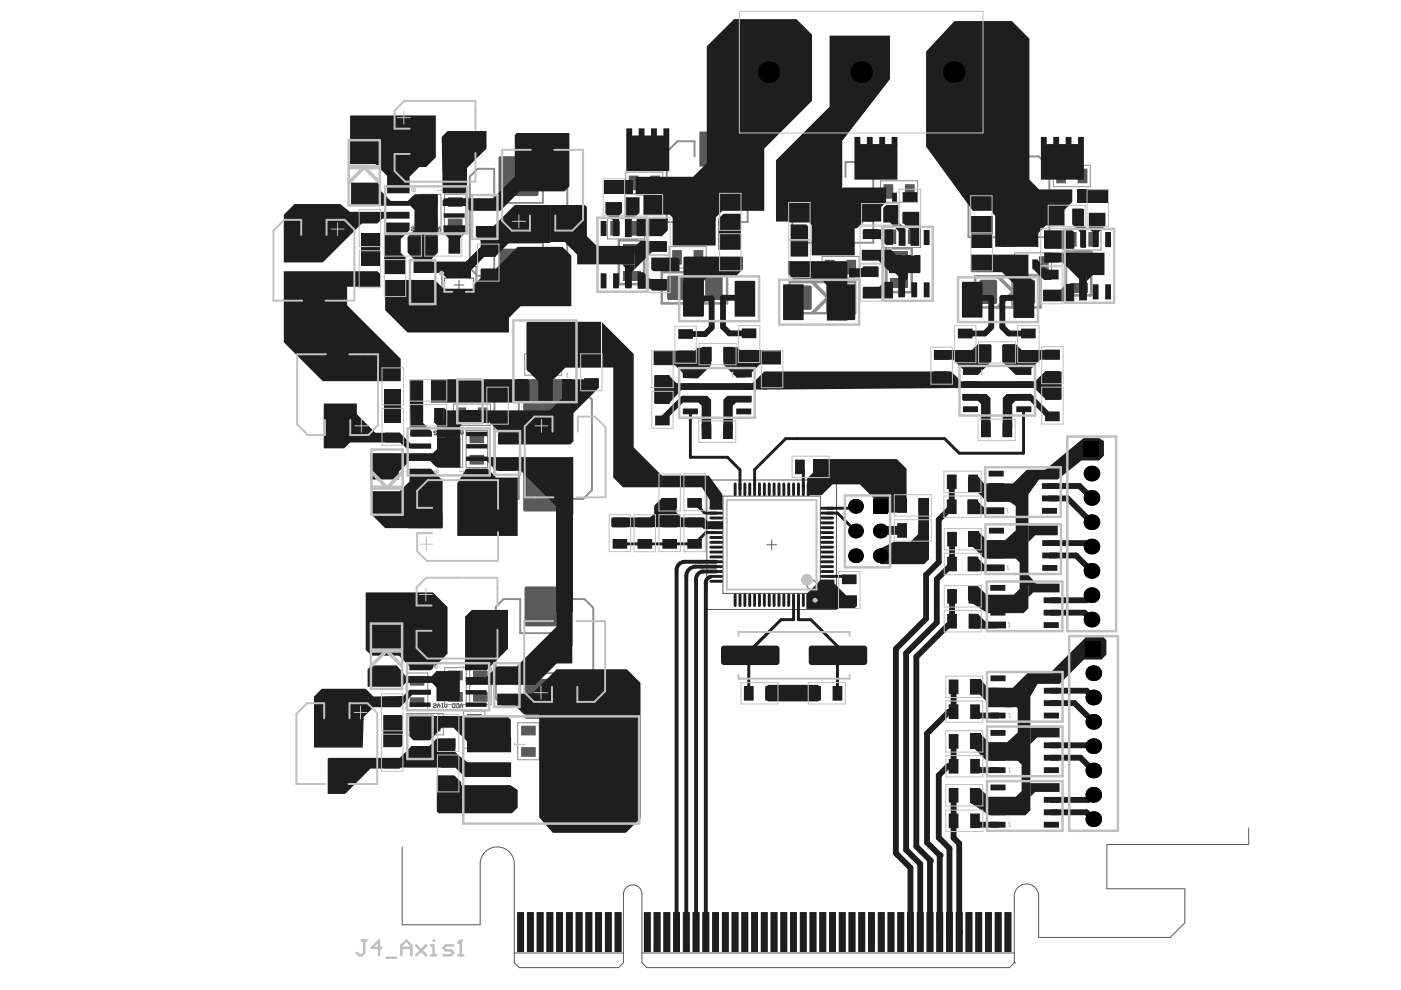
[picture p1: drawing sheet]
<svg xmlns="http://www.w3.org/2000/svg" width="297mm" height="210mm" viewBox="0 0 297 210" stroke-linecap="round" stroke-linejoin="round" font-family="sans-serif">
<g fill="none" stroke="#5a5a5a" stroke-width=".21">
<path d="M87.2 48.3l.4-.2 .2 .3-.4 .1-.2 .3 .2 .1 .4-.1M88.1 48.5h.5M88.1 48.9v-.5l.2-.3 .3 .3v.5M89 48.9h.3M89 48.1h.3M89.2 48.1v.8M89.6 48.1v.6l.3 .2 .2-.2v-.6M91.4 48.1h.4v.8l-.6-.1v-.5zM92.2 48.1h.4v.8l-.5-.1v-.5zM92.9 48.9v-.5l.3-.3 .2 .3v.5M92.9 48.5h.5M93.7 56.5h7.2v7.9h-7.2z"/>
<path d="M94.2 59h6.2v2.9h-6.2zM97.3 59.4v2.1M96.3 60.4h2.1M92.6 91.5l-.4-.1-.2 .3 .4 .1 .2 .3-.2 .1-.4-.1M92.8 91.4v.5l.3 .3 .3-.3v-.5M92.8 91.8h.6M93.8 91.4h.3M93.8 92.2h.3M93.9 91.4v.8M94.4 92.2v-.5l.2-.3 .3 .3v.5M96 91.5l.6-.1v.8l-.6-.1zM97 91.4h.4v.8l-.6-.1v-.6z"/>
<path d="M97.7 91.4v.5l.2 .3 .3-.3v-.5M97.7 91.8h.5M149.9 101.8h27.4v27.4h-27.4zM153.3 105.2h20.6v20.6h-20.6zM162.6 115.5h2M163.6 114.5v2M91.9 149.4l.1-.2 .4 .2-.1 .2-.4 .2 .1 .2 .4-.1M92.7 149.6h.6M92.7 150v-.5l.3-.3 .3 .3v.5M93.7 150h.3M93.7 149.2h.3M93.8 149.2v.8"/>
<path d="M94.2 149.2v.6l.3 .2 .3-.2v-.6M95.9 149.4l.5-.2v.8l-.5-.1zM96.7 149.4l.6-.2v.8l-.6-.1zM97.5 150v-.5l.3-.3 .3 .3v.5M97.5 149.6h.6"/>
<circle cx="172.1" cy="124" r="1.03"/>
</g>
<g fill="#5a5a5a">
<circle cx="89" cy="47.1" r=".34"/>
<circle cx="91.7" cy="47.1" r=".34"/>
<circle cx="89" cy="41.7" r=".34"/>
<circle cx="91.7" cy="41.7" r=".34"/>
<circle cx="91.7" cy="44.4" r=".34"/>
<circle cx="89" cy="44.4" r=".34"/>
<circle cx="93.8" cy="95.9" r=".34"/>
<circle cx="96.5" cy="95.9" r=".34"/>
<circle cx="96.5" cy="98.6" r=".34"/>
<circle cx="93.8" cy="98.6" r=".34"/>
<circle cx="96.5" cy="93.3" r=".34"/>
<circle cx="93.8" cy="93.3" r=".34"/>
<circle cx="93.7" cy="145.5" r=".34"/>
<circle cx="96.4" cy="145.5" r=".34"/>
<circle cx="96.4" cy="142.8" r=".34"/>
<circle cx="93.7" cy="142.8" r=".34"/>
<circle cx="96.4" cy="148.2" r=".34"/>
<circle cx="93.7" cy="148.2" r=".34"/>
</g>
<path d="M85.3 179.6v16.5h16.5v-12.9a3.6 3.6 0 0 1 3.6-3.6 3.6 3.6 0 0 1 3.6 3.6v20.9l1.1 1.1h21.1l1-1.1v-14.5a1.96 1.96 0 0 1 1.9-2 1.96 1.96 0 0 1 2 2v14.5l1 1.1h76.9l1-1.1M234.7 179.2v9.2h16.5v7.3l-3.1 3.1h-27.9v-8.8a2.58 2.58 0 0 0-2.6-2.6 2.58 2.58 0 0 0-2.6 2.6v14.1M264.7 175.5v3.6h-30M109 202.1h.1M109 202.1h23.2M136.1 202.1h78.9M215 204.1h.1" fill="none" stroke="#5a5a5a" stroke-width=".21"/>
<path d="M131.2 51h5.4v9.2h-5.4zM140.3 57.7h13.9v6.6h-13.9zM167.5 59.8h13.8v6.6h-13.8zM187.9 52.7h5.4v9.2h-5.4zM206.8 58.6h13.8v6.6h-13.8zM226 53.3h5.4v9.3h-5.4z" fill="none" stroke="#8c8c8c" stroke-width=".53"/>
<g fill="none" stroke="#8c8c8c" stroke-width=".41">
<path d="M99.6 37.4l1.7-1.6h3.5v7.2h10.3v-7.2h3.3l1.9 1.9v19.1l-1.7 1.7h-3.5v-7h-10.3v7h-3.5l-1.7-1.7zM147.3 33.2v-3.2h-3.7l-2.2 2.2v14.9h6.1M152.6 33.2v-3.2h3.9l2 2v15.1h-6.1M173.9 37.5v-3.2h-3.8l-2.1 2.1v15.1h6.1M179.3 37.5v-3.2h3.6l2.3 2.3v14.9h-6.1M211.2 36.4v-3.2h-3.8l-2.1 2v15.1h6.1M216.6 36.4v-3.2h3.6l2.3 2.2v14.9h-6.1M146.1 57.7l.2 .2v6.4M146.1 57.7v6.6M146.1 57.7l-.3 .3v6.3M175.5 59.8l.3 .3v6.3M175.5 59.8v6.6"/>
<path d="M175.5 59.8l-.2 .2v6.4M214.8 58.6l.3 .3v6.3M214.8 58.6v6.6M214.8 58.6l-.2 .2v6.4M145.9 60.9l3.2-3.2h.5l-3.4 3.4v.3l2.9 2.9h.5l-3.3-3.3h-.2M175.7 63l-3.2-3.2h-.5l3.4 3.4v.3l-2.9 2.9h-.5l3.3-3.3h.2M215 61.8l-3.2-3.2h-.5l3.4 3.4v.3l-2.9 2.9h-.5l3.3-3.3h.2M104.8 84.7l1.7-1.6h3.5v7h10.3v-7h3.5l1.7 1.6v19.2l-1.9 1.9h-3.3v-7.3h-10.3v7.3h-3.5l-1.7-1.7zM105.1 128.7l1.7-1.7h3.5v7.2h10.3v-7.2h3.3l1.9 1.9v19.2l-1.7 1.6h-3.5v-7h-10.3v7h-3.5l-1.7-1.6z"/>
</g>
<g fill="none" stroke="#8c8c8c" stroke-width=".21">
<path d="M132.7 36.5h7.8v4.5h-7.8zM153.6 31.9h2.7M155 30.5v2.8M170.2 36.3h2.7M171.5 34.9v2.8M186.7 38.3h7.8v4.6h-7.8zM207.5 35.1h2.8M208.9 33.7v2.8M223.3 35h7.9v4.6h-7.9zM89 41.2h4.5v7.8h-4.5zM94.2 41.2h4.6v7.8h-4.6zM128.8 46.1h7.8v4.6h-7.8z"/>
<path d="M141.9 52.3h7.8v4.5h-7.8zM174.3 54.4h7.8v4.5h-7.8zM187.3 47.9h7.9v4.6h-7.9zM215.1 53.6h7.9v4.6h-7.9zM225.6 48.5h7.8v4.5h-7.8zM111.2 75h7.9v4.6h-7.9zM93.5 91.2h4.6v7.9h-4.6zM96.1 85.7h7.9v4.5h-7.9zM98.8 91.3h4.6v7.8h-4.6zM86.1 151.3h7.9v4.5h-7.9zM86.1 142.7h4.6v7.8h-4.6zM94.3 141.6h4.5v7.8h-4.5z"/>
<path d="M98.3 150.8h4.5v7.8h-4.5zM99.6 141.6h4.5v7.8h-4.5zM109.8 153.2h4.5v7.9h-4.5z"/>
</g>
<g fill="#000">
<circle cx="163" cy="15.3" r="2.28"/>
<circle cx="182.6" cy="15.3" r="2.28"/>
<circle cx="202.2" cy="15.3" r="2.28"/>
<circle cx="181.4" cy="117.8" r="1.55"/>
<circle cx="181.4" cy="112.6" r="1.55"/>
<circle cx="181.4" cy="107.4" r="1.55"/>
<circle cx="186.6" cy="117.8" r="1.55"/>
<circle cx="186.6" cy="112.6" r="1.55"/>
<circle cx="186.6" cy="107.4" r="1.55"/>
<circle cx="231.4" cy="105.6" r="1.65"/>
<circle cx="231.4" cy="100.4" r="1.65"/>
<circle cx="231.4" cy="115.9" r="1.65"/>
<circle cx="231.4" cy="110.7" r="1.65"/>
<circle cx="231.4" cy="126.2" r="1.65"/>
<circle cx="231.4" cy="121" r="1.65"/>
<circle cx="231.4" cy="131.4" r="1.65"/>
<circle cx="231.8" cy="158.2" r="1.65"/>
<circle cx="231.8" cy="142.7" r="1.65"/>
<circle cx="231.8" cy="153" r="1.65"/>
<circle cx="231.8" cy="147.9" r="1.65"/>
<circle cx="231.8" cy="168.5" r="1.65"/>
<circle cx="231.8" cy="173.7" r="1.65"/>
<circle cx="231.8" cy="163.4" r="1.65"/>
</g>
<g fill="#000">
<path d="M229.8 93.6h3.3v3.3h-3.3z" fill-rule="evenodd"/>
<path d="M230.1 135.9h3.4v3.3h-3.4z" fill-rule="evenodd"/>
</g>
<g fill="#5a5a5a">
<path d="M226.8 59.9h3.7v2.1h-3.7z" fill-rule="evenodd"/>
<path d="M226.8 54.2h3.7v2h-3.7z" fill-rule="evenodd"/>
<path d="M188.8 53.3h3.7v2h-3.7z" fill-rule="evenodd"/>
<path d="M188.8 59.1h3.7v2h-3.7z" fill-rule="evenodd"/>
<path d="M132 57.6h3.8v2h-3.8z" fill-rule="evenodd"/>
<path d="M132 51.8h3.8v2h-3.8z" fill-rule="evenodd"/>
<path d="M168.4 60.9l.4-.4h2.9l.4 .4v4.4l-.4 .4h-2.9l-.4-.4z" fill-rule="evenodd"/>
<path d="M176.4 60.9l.5-.4h2.9l.4 .4v4.4l-.4 .4h-2.9l-.5-.4z" fill-rule="evenodd"/>
<path d="M141.4 58.9l.5-.5h2.9l.4 .5v4.3l-.4 .4h-2.9l-.5-.4z" fill-rule="evenodd"/>
<path d="M149.5 58.9l.4-.5h2.9l.4 .5v4.3l-.4 .4h-2.9l-.4-.4z" fill-rule="evenodd"/>
<path d="M215.7 59.7l.5-.4h2.9l.4 .4v4.3l-.4 .5h-2.9l-.5-.5z" fill-rule="evenodd"/>
<path d="M207.7 59.7l.4-.4h2.9l.4 .4v4.3l-.4 .5h-2.9l-.4-.5z" fill-rule="evenodd"/>
<path d="M174.9 32.4l.2-.1h3l.1 .1v7.1l-.1 .2h-3l-.2-.2z" fill-rule="evenodd"/>
<path d="M174.9 46.3l.2-.2h3l.1 .2v7.1l-.1 .1h-3l-.2-.1z" fill-rule="evenodd"/>
<path d="M179.4 55.1h2.1v3.1h-2.1z" fill-rule="evenodd"/>
<path d="M174.9 55.1h2.1l-.1 3.1h-2z" fill-rule="evenodd"/>
<path d="M187.9 48.7h2.1v3h-2.1z" fill-rule="evenodd"/>
<path d="M192.5 48.7h2v3h-2z" fill-rule="evenodd"/>
<path d="M212.3 31.3l.1-.2h3l.2 .2v7.1l-.2 .1h-3l-.1-.1z" fill-rule="evenodd"/>
<path d="M212.3 45.1l.1-.2h3l.2 .2v7.1l-.2 .1h-3l-.1-.1z" fill-rule="evenodd"/>
<path d="M215.7 54.4h2.1l-.1 3h-2z" fill-rule="evenodd"/>
<path d="M220.3 54.4h2v3h-2z" fill-rule="evenodd"/>
<path d="M187.3 39.1h2.1l-.1 3h-2z" fill-rule="evenodd"/>
<path d="M191.9 39.1h2v3h-2z" fill-rule="evenodd"/>
<path d="M228.5 35.8h2.1l-.1 3.1-2-.1z" fill-rule="evenodd"/>
<path d="M224 35.8h2v3.1l-2.1-.1z" fill-rule="evenodd"/>
<path d="M226.2 49.2h2.1l-.1 3.1h-2z" fill-rule="evenodd"/>
<path d="M230.7 49.2h2.1v3.1h-2.1z" fill-rule="evenodd"/>
<path d="M137.8 37.3h2.1v3h-2.1z" fill-rule="evenodd"/>
<path d="M133.3 37.3h2.1l-.1 3h-2z" fill-rule="evenodd"/>
<path d="M147 53.1h2.1v3h-2.1z" fill-rule="evenodd"/>
<path d="M142.5 53.1h2.1l-.1 3h-2z" fill-rule="evenodd"/>
<path d="M133.9 46.9h2.1v3h-2.1z" fill-rule="evenodd"/>
<path d="M129.4 46.9h2.1l-.1 3h-2z" fill-rule="evenodd"/>
<path d="M148.3 28.1l.2-.2h2.9l.2 .2v7.1l-.2 .1h-2.9l-.2-.1z" fill-rule="evenodd"/>
<path d="M148.3 41.9l.2-.2h2.9l.2 .2v7.1l-.2 .1h-2.9l-.2-.1z" fill-rule="evenodd"/>
<path d="M89.7 46.4l3-.1 .1 2.1h-3.1z" fill-rule="evenodd"/>
<path d="M89.7 41.9l3-.1 .1 2-3.1 .1z" fill-rule="evenodd"/>
<path d="M95 46.3h3l.1 2.1h-3.1z" fill-rule="evenodd"/>
<path d="M95 41.8h3l.1 2-3.1 .1z" fill-rule="evenodd"/>
<path d="M105.7 33.5l.4-.4h7.7l.4 .4v7.7l-.4 .4h-7.7l-.4-.4z" fill-rule="evenodd"/>
<path d="M105.7 53.1l.4-.4h7.7l.4 .4v7.7l-.4 .4h-7.7l-.4-.4z" fill-rule="evenodd"/>
<path d="M99.5 91.9h3.1v2l-3 .1z" fill-rule="evenodd"/>
<path d="M99.5 96.5l3.1-.1v2.1h-3z" fill-rule="evenodd"/>
<path d="M94.3 91.9h3l.1 2h-3.1z" fill-rule="evenodd"/>
<path d="M94.3 96.4h3l.1 2-3.1 .1z" fill-rule="evenodd"/>
<path d="M111.9 75.8h2v3h-2z" fill-rule="evenodd"/>
<path d="M116.4 75.8h2.1l-.1 3h-2z" fill-rule="evenodd"/>
<path d="M110.9 100.4l.4-.4h7.7l.4 .4v7.6l-.4 .5h-7.7l-.4-.5z" fill-rule="evenodd"/>
<path d="M110.9 80.8l.4-.4h7.7l.4 .4v7.6l-.4 .4h-7.7l-.4-.4z" fill-rule="evenodd"/>
<path d="M101.3 86.4h2.1l-.1 3.1-2-.1z" fill-rule="evenodd"/>
<path d="M96.8 86.4h2v3.1l-2-.1z" fill-rule="evenodd"/>
<path d="M110.5 153.9h3l.1 2h-3.1z" fill-rule="evenodd"/>
<path d="M110.5 158.4h3l.1 2-3.1 .1z" fill-rule="evenodd"/>
<path d="M111.2 124.8l.4-.5h7.7l.4 .5v7.6l-.4 .4h-7.7l-.4-.4z" fill-rule="evenodd"/>
<path d="M111.2 144.4l.4-.5h7.7l.4 .5v7.6l-.4 .4h-7.7l-.4-.4z" fill-rule="evenodd"/>
<path d="M99 151.4h3.1v2l-3.1 .1z" fill-rule="evenodd"/>
<path d="M99 156l3.1-.1v2.1h-3.1z" fill-rule="evenodd"/>
<path d="M86.8 152h2v3.1l-2-.1z" fill-rule="evenodd"/>
<path d="M91.3 152h2.1l-.1 3.1-2-.1z" fill-rule="evenodd"/>
<path d="M86.9 147.9h3l.1 2h-3.1z" fill-rule="evenodd"/>
<path d="M86.9 143.4l3-.1 .1 2-3.1 .1z" fill-rule="evenodd"/>
<path d="M100.3 146.8l3.1-.1v2l-3.1 .1z" fill-rule="evenodd"/>
<path d="M100.3 142.2h3.1v2h-3.1z" fill-rule="evenodd"/>
<path d="M95 146.8l3.1-.1v2l-3 .1z" fill-rule="evenodd"/>
<path d="M95 142.2h3.1v2h-3z" fill-rule="evenodd"/>
<path d="M130.3 193.5h1.5l-.1 8.4-1.4-.1z" fill-rule="evenodd"/>
<path d="M109.7 193.5h1.4l-.1 8.4-1.3-.1z" fill-rule="evenodd"/>
<path d="M126.2 193.5h1.4v8.4l-1.4-.1z" fill-rule="evenodd"/>
<path d="M122.1 193.5h1.4l-.1 8.4-1.3-.1z" fill-rule="evenodd"/>
<path d="M120 193.5h1.4v8.4l-1.4-.1z" fill-rule="evenodd"/>
<path d="M117.9 193.5h1.5l-.1 8.4-1.4-.1z" fill-rule="evenodd"/>
<path d="M115.9 193.5h1.4l-.1 8.4-1.3-.1z" fill-rule="evenodd"/>
<path d="M113.8 193.5h1.4v8.4l-1.4-.1z" fill-rule="evenodd"/>
<path d="M124.1 193.5h1.5l-.1 8.4-1.4-.1z" fill-rule="evenodd"/>
<path d="M111.7 193.5h1.5l-.1 8.4-1.4-.1z" fill-rule="evenodd"/>
<path d="M128.3 193.5h1.4l-.1 8.4-1.3-.1z" fill-rule="evenodd"/>
<path d="M136.5 193.5h1.5l-.1 8.4-1.4-.1z" fill-rule="evenodd"/>
<path d="M144.9 193.4l1.3 .1v8.4l-1.4-.1z" fill-rule="evenodd"/>
<path d="M146.9 193.5h1.4l-.1 8.4-1.3-.1z" fill-rule="evenodd"/>
<path d="M149 193.4l1.4 .1-.1 8.4-1.4-.1z" fill-rule="evenodd"/>
<path d="M151 193.5h1.4v8.4l-1.4-.1z" fill-rule="evenodd"/>
<path d="M153.1 193.4l1.4 .1-.1 8.4-1.3-.1z" fill-rule="evenodd"/>
<path d="M155.1 193.5h1.5l-.1 8.4-1.4-.1z" fill-rule="evenodd"/>
<path d="M157.3 193.4l1.3 .1v8.4l-1.4-.1z" fill-rule="evenodd"/>
<path d="M159.3 193.5h1.4l-.1 8.4-1.3-.1z" fill-rule="evenodd"/>
<path d="M142.7 193.5h1.5l-.1 8.4-1.4-.1z" fill-rule="evenodd"/>
<path d="M140.7 193.5h1.4l-.1 8.4-1.3-.1z" fill-rule="evenodd"/>
<path d="M138.6 193.5h1.4v8.4l-1.4-.1z" fill-rule="evenodd"/>
<path d="M161.4 193.4l1.4 .1-.1 8.4-1.4-.1z" fill-rule="evenodd"/>
<path d="M163.4 193.5h1.4v8.4l-1.4-.1z" fill-rule="evenodd"/>
<path d="M165.5 193.4l1.4 .1-.1 8.4-1.3-.1z" fill-rule="evenodd"/>
<path d="M167.6 193.4l1.4 .1-.1 8.4-1.4-.1z" fill-rule="evenodd"/>
<path d="M175.9 193.4l1.3 .1v8.4l-1.4-.1z" fill-rule="evenodd"/>
<path d="M177.9 193.4l1.4 .1-.1 8.4-1.3-.1z" fill-rule="evenodd"/>
<path d="M180 193.4l1.4 .1-.1 8.4-1.4-.1z" fill-rule="evenodd"/>
<path d="M184.1 193.4l1.4 .1-.1 8.4-1.3-.1z" fill-rule="evenodd"/>
<path d="M186.2 193.4l1.4 .1-.1 8.4-1.4-.1z" fill-rule="evenodd"/>
<path d="M188.3 193.4l1.3 .1v8.4l-1.4-.1z" fill-rule="evenodd"/>
<path d="M173.8 193.4l1.4 .1-.1 8.4-1.4-.1z" fill-rule="evenodd"/>
<path d="M171.7 193.4l1.4 .1-.1 8.4-1.3-.1z" fill-rule="evenodd"/>
<path d="M182.1 193.4l1.3 .1v8.4l-1.4-.1z" fill-rule="evenodd"/>
<path d="M169.7 193.4l1.3 .1v8.4l-1.4-.1z" fill-rule="evenodd"/>
<path d="M190.3 193.4l1.4 .1-.1 8.4-1.3-.1z" fill-rule="evenodd"/>
<path d="M192.4 193.4l1.4 .1-.1 8.4-1.4-.1z" fill-rule="evenodd"/>
<path d="M194.4 193.5h1.4v8.4l-1.4-.1z" fill-rule="evenodd"/>
<path d="M198.5 193.5h1.5l-.1 8.4-1.4-.1z" fill-rule="evenodd"/>
<path d="M200.7 193.4l1.3 .1v8.4l-1.4-.1z" fill-rule="evenodd"/>
<path d="M202.6 193.5h1.5l-.1 8.4-1.4-.1z" fill-rule="evenodd"/>
<path d="M204.8 193.4l1.4 .1-.1 8.4-1.4-.1z" fill-rule="evenodd"/>
<path d="M206.8 193.5h1.4v8.4l-1.4-.1z" fill-rule="evenodd"/>
<path d="M208.9 193.4l1.4 .1-.1 8.4-1.4-.1z" fill-rule="evenodd"/>
<path d="M210.9 193.5h1.5l-.1 8.4-1.4-.1z" fill-rule="evenodd"/>
<path d="M213.1 193.4l1.3 .1v8.4l-1.4-.1z" fill-rule="evenodd"/>
<path d="M196.5 193.4l1.4 .1-.1 8.4-1.3-.1z" fill-rule="evenodd"/>
</g>
<g fill="#5a5a5a">
<path d="M171.7 60.5l.4 .2v.2h-.4z"/>
<path d="M168.4 60.7l.4-.2v.4h-.4z"/>
<path d="M168.4 65.3h.4v.4l-.4-.2z"/>
<path d="M171.7 65.3h.4l-.2 .3-.2 .1z"/>
<path d="M179.8 60.5l.3 .2 .1 .2h-.4z"/>
<path d="M176.5 60.7l.4-.2v.4h-.5z"/>
<path d="M176.4 65.3h.5v.4l-.4-.2z"/>
<path d="M179.8 65.3h.4l-.2 .3-.2 .1z"/>
<path d="M141.4 63.2h.5v.4l-.4-.2z"/>
<path d="M144.8 63.2h.4l-.2 .3-.2 .1z"/>
<path d="M144.8 58.4l.3 .2 .1 .3h-.4z"/>
<path d="M141.5 58.6l.4-.2v.5h-.5z"/>
<path d="M149.5 63.2h.4v.4l-.3-.2z"/>
<path d="M152.8 63.2h.4v.2l-.4 .2z"/>
<path d="M152.8 58.4l.4 .2v.3h-.4z"/>
<path d="M149.6 58.6l.3-.2v.5h-.4z"/>
<path d="M219.1 59.3l.2 .1 .2 .3h-.4z"/>
<path d="M215.8 59.5l.4-.2v.4h-.5z"/>
<path d="M215.7 64h.5v.5l-.2-.1z"/>
<path d="M219.1 64h.4l-.2 .4-.2 .1z"/>
<path d="M211 59.3l.2 .1 .2 .3h-.4z"/>
<path d="M207.7 59.5l.4-.2v.4h-.4z"/>
<path d="M207.7 64h.4v.5l-.2-.1z"/>
<path d="M211 64h.4l-.2 .4-.2 .1z"/>
<path d="M174.9 39.5h.2v.2z"/>
<path d="M178.1 39.5h.1l-.1 .2z"/>
<path d="M178.1 32.3l.1 .1h-.1z"/>
<path d="M175 32.3h.1v.1h-.2z"/>
<path d="M174.9 53.4h.2v.1z"/>
<path d="M178.1 53.4h.1l-.1 .1z"/>
<path d="M178.1 46.1l.1 .2h-.1z"/>
<path d="M175 46.2l.1-.1v.2h-.2z"/>
<path d="M212.3 38.4h.1v.1z"/>
<path d="M215.4 38.4h.2l-.2 .1z"/>
<path d="M215.4 31.1l.2 .2h-.2z"/>
<path d="M212.3 31.1h.1v.2h-.1z"/>
<path d="M212.3 52.2h.1v.1z"/>
<path d="M215.4 52.2h.2l-.2 .1z"/>
<path d="M215.4 44.9l.2 .2h-.2z"/>
<path d="M212.3 45l.1-.1v.2h-.1z"/>
<path d="M151.4 27.9l.2 .2h-.2z"/>
<path d="M148.3 27.9h.2v.2h-.2z"/>
<path d="M148.3 35.2h.2v.1z"/>
<path d="M151.4 35.2h.2l-.2 .1z"/>
<path d="M151.4 41.7l.2 .2h-.2z"/>
<path d="M148.3 41.8l.2-.1v.2h-.2z"/>
<path d="M148.3 49h.2v.1z"/>
<path d="M151.4 49h.2l-.2 .1z"/>
<path d="M113.8 41.2h.4l-.2 .3-.2 .1z"/>
<path d="M113.8 33.1l.2 .1 .2 .3h-.4z"/>
<path d="M105.8 33.3l.3-.2v.4h-.4z"/>
<path d="M105.7 41.2h.4v.4l-.2-.1z"/>
<path d="M113.8 60.8h.4l-.2 .3-.2 .1z"/>
<path d="M113.8 52.7l.2 .1 .2 .3h-.4z"/>
<path d="M105.8 52.9l.3-.2v.4h-.4z"/>
<path d="M105.7 60.8h.4v.4l-.2-.1z"/>
<path d="M111 100.2l.3-.2v.4h-.4z"/>
<path d="M110.9 108h.4v.5l-.2-.1z"/>
<path d="M119 108h.4l-.2 .4-.2 .1z"/>
<path d="M119 100l.3 .2 .1 .2h-.4z"/>
<path d="M111 80.6l.3-.2v.4h-.4z"/>
<path d="M110.9 88.4h.4v.4h-.2z"/>
<path d="M119 88.4h.4l-.2 .4h-.2z"/>
<path d="M119 80.4l.3 .2 .1 .2h-.4z"/>
<path d="M119.3 132.4h.4l-.1 .2-.3 .2z"/>
<path d="M119.3 124.3l.3 .3 .1 .2h-.4z"/>
<path d="M111.3 124.6l.3-.3v.5h-.4z"/>
<path d="M111.2 132.4h.4v.4l-.3-.2z"/>
<path d="M119.3 152h.4l-.2 .3-.2 .1z"/>
<path d="M119.3 143.9l.3 .3 .1 .2h-.4z"/>
<path d="M111.3 144.2l.3-.3v.5h-.4z"/>
<path d="M111.2 152h.4v.4l-.2-.1z"/>
</g>
<g fill="#1e1e1e">
<path d="M205.6 155.5h2.2l1.9 1.9h3.8l2.3-2.1v-9.9l.6-.6h2.1v15.5l-1.1 1h-8.2l-3.6-3.5z"/>
<path d="M217.6 144.8h2.5l-1.6 2.9z"/>
<path d="M205.6 144h2.3l1.5 1.8h5.3l3.1-3.1h6.9v2.3h-5.8l-4.6 5h-5.1v-1.3l-1.5-1.4h-2.1z"/>
<path d="M222.6 142.7l7.6-7.6h3.3l.2-.2 .9 .8v3.1l-1.1 1h-3.7l-5.1 5.2-1.3-2.3z"/>
<path d="M92.6 164.4h3.7l1.5 1.4v.7h10.4l1.6 1v3.7l-1.3 1.2h-15.5l-.4-.4z"/>
<path d="M218.9 55h1l3 3v1.4h-1.5l-2.5-2.5z"/>
<path d="M114.3 145.6l3.7-3.7h14.9l2.9 2.9v28.7l-3.1 3.1h-15.5l-2.9-3.3z"/>
<path d="M128.4 42.8h3.5v2.3l-.6 .6v4.4h-1.3v-3.3l-1.6-1.5z"/>
<path d="M148.8 109.7h.4l.9 .8v1.7h-.9l-.4-.4z"/>
<path d="M221.1 61.4h3.8l1.2-1.2h1.7v3.7h-6.7z"/>
<path d="M205.6 155.5h2.2v3.3h-2.2z"/>
<path d="M215.4 149.3h1.6l-.2 1.9-1.6-1.7z"/>
<path d="M213.2 150l3.4-3.1h.2l.2 3.1z"/>
<path d="M218.5 154.3h6l.2-.2v2.3h-4.8l-1.4 1.4z"/>
<path d="M140.3 100.8h10l2.9 4v3.1h-2.5l-.2-.3v-1.6l-1.7-2.7h-8.5z"/>
<path d="M218.5 166h6.2v1.9h-5.2l-1 1z"/>
<path d="M205.6 167.1h2.1l1.7 1.6v.2h6l1.2-1.2v-5.6l-1.7-1.6 .3-.2h3.3v11.5l-1.1 1.1h-7.6l-4.2-2.7z"/>
<path d="M205.4 130.1h1.9l1.7 1.7h4.3v1.4h-7.9z"/>
<path d="M212.6 84.4l.8-.9h5.2v1.3l-.2 .2h-3.1l-.7 .7v5l-2 1.9z"/>
<path d="M230.9 45.1h3.5v2.7l-1.5 1.4v3.1l-1.2-3.1-.8-.8z"/>
<path d="M230.4 57.9h1.7l-1.7 1.7z"/>
<path d="M129.6 109.9l.2-.2h19v2.1h-19l-.2-.2z"/>
<path d="M150.1 110.5h3.1l.1 1.7h-3.2z"/>
<path d="M138.7 107.2l1.6-1.6h3.1v3.1l1.3 1.2h-7l1-1z"/>
<path d="M204 83.5h5.2l.8 .9v8.2l-2-1.9v-5l-.7-.7h-3.1l-.2-.2z"/>
<path d="M135.2 57.7h1.2l1.5 1.5h3.5v2.4h-3.1l-.4-.4h-2.7z"/>
<path d="M192.8 115.1l2.7-2.7v3.1z"/>
<path d="M194.7 105.6h2.3v13l-1.1 1h-9.3v-3.3l2.9-1.4h5.2z"/>
<path d="M171 126l3-3.1h2.9v.8l2.5 2.5h2.3v2.3l-.6 .6h-10.1z"/>
<path d="M204.2 80.8h15.3l2.1-2h3.5v5.9h-3.3l-2.5-2.4h-15.3v-1.3z"/>
<path d="M172.4 97.3h17.7l2.1 2.1v9.3h-7v-3.1l-2.9-2.9h-5.8l-2.3 2.3h-3.1v-3.5l1.3-1.3z"/>
<path d="M138.7 79.6h3.1l1.6 1.6h16.2l.2 .2v1.3h-15.3l-2.7 2.9h-3.1z"/>
<path d="M144.8 83.9h5.1l.9 .8v8.3l-2-1.9v-5.1l-.7-.6h-3.1l-.2-.2z"/>
<path d="M159.3 81.5l2.1-2.1h3.7v3.2h-3.1z"/>
<path d="M138.6 74.4h8.7l.6-.7h2.7l.2 .2v3.5l-2.8 2.8-3.2-.1v-1l-1.7-1.7h-4.5z"/>
<path d="M212.5 73.2l.2-.2h2.7l1.2 1.2h8.1v2.1h-4.2l-2 2v1.1l-3.2 .1-2.8-2.9z"/>
<path d="M198 74.2h8.1l1.2-1.2h2.7l.2 .2v3.5l-2.8 2.8-3.2-.1v-1.1l-2.1-2h-4.1z"/>
<path d="M153.4 73.8l.2-.2h2.7l.6 .6h8.7v3.1h-4.5l-1.7 1.7v1l-3.2 .1-2.8-2.8z"/>
<path d="M198.1 78.8h3.5l2.4 2.2-2.8 1.1h-3.1z"/>
<path d="M162.3 145.8l.6-.6h10.5l.6 .6v2.3l-.6 .6h-10.5l-.6-.6z"/>
<path d="M153.4 84.7l.8-.8h5.2v1.3l-.2 .2h-3.1l-.7 .6v5.1l-2 1.9z"/>
<path d="M182.9 48.8l.2-.2h6.2v3.3h-1.4l-1.3-1.2h-3.7z"/>
<path d="M167.1 55.4h12.3l.3 .2v12.4h-4.4v-7.5l-.8-1h-6l-1.4-1.4z"/>
<path d="M90.5 158.6l2.1-2h3.9v2.8l.9 .9-5.2 .2v-.2z"/>
<path d="M69.7 160.7h15.1l2.4-2.5h3.8v.2l1.8 1.9h4.6l1.8 1.4h9.1v2.9l-9.7 .2-2.1-2.1h-11.5l-.2 .3h-6.2l-5.4 5.3h-3.7v-7.4z"/>
<path d="M77.9 141.9l.9-.8h5.3l1.9 2.2h8v1.5h-8l-.8 .8h-7.3z"/>
<path d="M86.8 151.8h20.7l.8 .8v6.8h-9.3v-2.2l-2.9-2.9h-2.5l-2.4 2.7h-3.5l-.9-.9z"/>
<path d="M81.2 151.6h4.2v6.4l-.4 .4h-3.8z"/>
<path d="M98.8 143.6h4.4l2.2-2.3h4.2l8.4-8.5v-3.1h3.3v11h-3.3l-4.5 4.5h-14.7z"/>
<path d="M91.4 144.6l.2-.2h1.6l-.6 1.6v-.2z"/>
<path d="M92.6 142.3l1 1h.4h-2.5z"/>
<path d="M98.8 96.9h22.7v12.2l-.8 .8-2.5-2.3-7.8-7.8h-5.2l-2-2.1h-4.4z"/>
<path d="M118 100h3.5v29.7h-3.5z"/>
<path d="M105.4 147.1h7.5l1.4-1.5v5.8h-3.3l-1.9-1.9h-3.7z"/>
<path d="M66.6 147.7l1.6-1.7h9.3l1.7 1.7 7.4-.2v.6l-1.8 1.9h-5.6l-2.1 2-.2 6.5h-10.3z"/>
<path d="M77.5 125.6h14.3l3.1 3.1v9.9l-3.5 3.5h-4.6v-.8l-2.2-2.3h-5.8l-1.3-1.2z"/>
<path d="M98.6 130.8l1.5-1.5h7.6v8.3l-4.5 4.5h-4.6z"/>
<path d="M84.1 148.1h.9l1.8-1.9h4.6l-.1 1.1h-3.9l-2.6 2.7z"/>
<path d="M205.9 54h12.1v4.5l1.3 1.3v7.6h-4.4v-7.2l-2.4-2.5h-6.6z"/>
<path d="M217.2 37.1l3.1 3.1-3.5 1.6 .4-.4z"/>
<path d="M202.4 4.5h12.1l3.8 3.7v32h9v2.6h-5.3l-.4 .5h-1.5v9.2l-.4-.4h-8.5v-6.2l-.8-.8v-.4h-4.1l-10-13.6v-20.2z"/>
<path d="M205.9 45.9h4.5v6.6h-4.5z"/>
<path d="M227.3 44.3h2.5v3.5l.4 .4v4.3h-1l-.1-.1v-3.1l-1.8-1.7z"/>
<path d="M219.1 42.8h8.2l-1.6 1.7v3.3h-3.9l-2.3 2.3h-.2v-7z"/>
<path d="M228.4 40.2h6.6v2.9h-6.6z"/>
<path d="M228 58.3l.4-.4h2v5.8h-1.6v-4.5z"/>
<path d="M221.8 53.6h12.4v4.7h-6.2l-2.7-2.7h-3.5z"/>
<path d="M221.4 48.8h5.9l.4 .4 .1 3.6h-6.2l-.2-.3z"/>
<path d="M205.1 118h1.9l1.7 1.7h4.3v1.4h-7.9z"/>
<path d="M205.1 105.9h1.8l1.7 1.7h4.3v1.4h-7.8z"/>
<path d="M205.2 101.1h2.3l1.1 1.4h6.2l2.9-2.9h6.5v2.1h-5.3l-4.4 4.7h-5.2l-2-2h-2.1z"/>
<path d="M214.7 106.7l.2-.2h1.7l-.2 1.8z"/>
<path d="M213.1 105.8l3.3-1.8-.4 3.6z"/>
<path d="M217.2 101.9l1.3-.9h2.2l-2.7 3.8z"/>
<path d="M218 111.4h6l.2-.2v2.3h-4.7l-1.5 1.4z"/>
<path d="M205.2 112.7h2.2l1.9 1.8h3.8l2.3-2v-9.9l.6-.7h2v15.5l-1 1h-8.3l-3.5-3.5z"/>
<path d="M205.2 112.7h2.2v3.3h-2.2z"/>
<path d="M221.4 99.8l8.3-6.9h3.3l1.1 .6v3.1l-1.1 1h-3.7l-5.1 4.1-1.3-1.2z"/>
<path d="M218 123.7h6.7v1.9h-5.6l-1.1 1z"/>
<path d="M205.2 124.2h2.1l1.7 1.7v.2h5.9l1.3-1.3v-5.5l-1.7-1.7 .2-.2h3.3v11.6l-1 1h-7.6l-4.2-2.7z"/>
<path d="M217.2 122.3l.6-.6 2.1 2.3-.4-.3-2.3 .7z"/>
<path d="M191.4 44.9h3.5v7.2h-1.9v-3.3l-1.4-1.4h-.2z"/>
<path d="M175.9 7.6h12.8v9.2l-10.1 13v10.2l.2-.2h9.1v3l-1.1 1.1v3.1h-3.7l-1.4 1.4h-8.5l-.2 .2-1.2-1.2v-.2h-4.4l-.2-.2h-2.7v-13l11.4-11.4z"/>
<path d="M187.3 44.1l.6-.6h2.7v3.7l1.4 1.4v3.5h-1.4v-3l-1.9-1.9h-1.4z"/>
<path d="M152.3 46.4l1.1-1.1h3.7v7.5l-.2 .2h-4.6z"/>
<path d="M144.9 54.6l.2-.2h12.4v2.7l-1.4 1.4h-6l-.9 1.1v7.4h-4.3z"/>
<path d="M138.1 54.6h5.6l.4 .4v2.5h-5.6l-.4-.4z"/>
<path d="M132.5 41.8h3.1v3.3l-1.7 1.5v3.7h-1.4z"/>
<path d="M128.2 38.1h5.9v2.9h-5.9z"/>
<path d="M149.9 9.8l5.7-5.7h13.3l3.3 3.3v14l-10.2 10.1v13.2h-8.8l-1.5 1.5v.8h-8.3l-1.4-1.5h-5.6v-4.1h-1.6v-3.9h12.2l2.9-2.9z"/>
<path d="M131.9 56.1h2.7v1l-.7 .6v3.3h-1.4v-4.3z"/>
<path d="M134.6 52.1h.2l1-1h5.6v2.3h-3.1l-3.7 3.7z"/>
<path d="M135.2 46.4h6.4v2.4l-1.3 1.3h-5.3v-3.5z"/>
<path d="M87.9 47.4h4.9v2.8h-6.4l1.5-1.4z"/>
<path d="M74.4 38.7h6.2v1.7l2.3 2.2h3.5l1.3-1.2h.4v3.3l-1.1-1.1h-12.6z"/>
<path d="M116.8 43.5h7.2l.4 .4v6.2l2.1 2h8.1v4h-12.2v-2.1l-2.5-2.5v-.2h-3.1z"/>
<path d="M78.6 96.1h13.2l1-1v-.2v4.1h-.4l-1.2-1.3h-4.6v.2l-2 2.1v1.7h-6z"/>
<path d="M60.2 57.5h11.3l2.1 2.1v5.1l11.4 11.4v4.7h-16.6l-8.2-8.2z"/>
<path d="M71.5 57.5h8.5l.6 .6v2.7h-7.8l-.2-.2z"/>
<path d="M91.6 55.5l1.4 1.4h2.9v2h-1.2l-1.1-1h-2z"/>
<path d="M91.6 55.5h7.2l3.1-3.2h3.1v2.1h-2.3l-2.9 2.9v1.6h-3.9l-3.9-1.6-.4-.4z"/>
<path d="M100.9 48h3.7l4.5-4.5h7.7v7.8l-.2 .2h-8.7l-2.9 2.9-3.1-2.1v-1.2l-1-1z"/>
<path d="M60.2 45.5l2.2-2.2h9.8l2 1.6h12.6v1.5h-5.8l-1 1h-3.3l-8.3 8.2h-8.2z"/>
<path d="M76.5 49.5h3.9v6.8h-3.9z"/>
<path d="M81.5 47.4l.2-.2h5.1v1.6l-1.8 1.9v2.9l1 1v3.5h-4.5z"/>
<path d="M94.1 86.4l.6 .6h26.8v6.6l-.6 .6h-15.3v-2.9l-1.8-1.8-.2 .2h-9.5z"/>
<path d="M115.8 87.8l2-2 1.5 2.2h-3.3z"/>
<path d="M92 89.5l.2-.2h6.4l-1 1v2.5h-4.9l-.1-2.7z"/>
<path d="M94.1 47.8h4.5v1.7l-1 1v3.3h-2.5v-3.3l-1-1z"/>
<path d="M81.7 59.4h10.5l1.9 1.8h6.4v-.8l1.4-1.5v-1.8h3.1l4.8-4.8h9.5l1.8 1.9v10.7h-10.7l-2.5 2.5v3.1h-21.5l-4.7-4.7z"/>
<path d="M86.4 50.2h6.4v3.3l-1.2 1.3v3.1h-3.9v-3.1l-1.3-1.2z"/>
<path d="M74.2 24.5h18.2v8.9l-2.1 2h-1.4l-2.1 2.1v3.5h-4.7v-3.7l-2.5-2.5h-5.4z"/>
<path d="M93.6 29l1.3-1.2h8.3v3.7l-4.2 4.1v5l-.4 .4h-4.7z"/>
<path d="M93.9 42.4l.4-.4h10.3l4.5-4.5v-8.9l.5-.4h11.1v11.3l-1 1.1h-9.5l-4.2 4.1h-6.4l-1-1h-4.7z"/>
<path d="M78.8 104.1h6l2-2v-2.7h4.6l2.5 2.5v9.9l-.3 .2h-11.9l-2.9-2.9z"/>
<path d="M98.8 99.4h4.6l1.6 1.6v.3h4.8v12.3h-12.8v-11.1z"/>
<path d="M68.6 85.6h7.1v2.2l3.9 4h5.2l2.2 2.2h4.4v1.1h-5.2l-1.4-1.3h-10.6l-1.2 1.3h-4.4z"/>
<path d="M81.5 82.5h3.5v7h-3.5z"/>
<path d="M111.6 68.4l.2-.2h15.7v9.7h-7.6h10.1v23.4l2.1 2h8.2v-2.5l-5.9-5.9v-19.9l-6.9-6.8v9.7h-7.6l-2.5 2.5h-.2v4.8h-3.1v-4.4l-2.5-2.5z"/>
<path d="M119.3 80.4h7.6v1.9l-5.4 5.3v6h-3.7v-7.8l1.5-1.5z"/>
<path d="M86.8 80.6h2.9v9.1l1.9 1.9v1h-4.6z"/>
<path d="M91.4 80.4h20.4l.4 .4v4.6h-20.8z"/>
<path d="M182.9 61l.2-.2h3.3l1.1-1h1.8v3.5h-6.4z"/>
<path d="M167.6 47.6h3.3l.4 .4v6.4h-3.7z"/>
<path d="M180 56.9h2.7l.4-.4h3.1v2.2h-6.2z"/>
<path d="M189.4 57.5h3.1v1.5l-.6 .6v3.3h-1.4v-4.3z"/>
<path d="M182.7 53h6.2l1.2 1.2h5v3.7h-6.6v-.4l-2.3-2.3h-3.5z"/>
<path d="M161.4 79.4l.6-.6h38.5l3.5 2.8v.7l-38.9 .3z"/>
</g>
<path d="M202.2 145.6v5.3h-1l-4.6 4.6v23.1l2.6 2.7v16.3M206.7 145.6l.9 .8h4M206.7 150.9l.8 .8h4.1M222.9 146.4h7.5l1.4 1.5M222.9 149.1h4.9M199 177.6l2.3 2.3" fill="none" stroke="#1e1e1e" stroke-width="1.2"/>
<circle cx="199.2" cy="181.3" r=".62" fill="#1e1e1e"/>
<path d="M201 162.5l-2 1.9v13.2M201.3 179.9v17.7" fill="none" stroke="#1e1e1e" stroke-width="1.2"/>
<circle cx="203.4" cy="197.6" r=".62" fill="#1e1e1e"/>
<path d="M202.2 157.2v5.3h-1.2M222.9 158h8.7l.2 .2M227.8 149.1l4 3.9M202.2 168.6v9.1l1.2 1.1v18.8M206.7 162.5l.8 .8h4.1M206.7 174l.8 .9h4.1M222.9 172.2h7.4l1.5 1.5M222.9 160.7h6.2l2.7 2.7M231.8 168.5l-1.1 1.1h-7.8M197.2 182.4v.2" fill="none" stroke="#1e1e1e" stroke-width="1.2"/>
<path d="M147.5 120.1h4.3M149.6 124.6v73" fill="none" stroke="#1e1e1e" stroke-width=".83"/>
<path d="M155.2 97.9l1.7 1.7M160 99.6v4.1M217.1 86.8h-.1M131.4 115.3h16.2M151.8 112.9h-2.1l-2.4 2.4M165.6 131.4l-7.7 7.6M169.3 127.3v4.1M175.4 123.2l4.1 4.2h.6M179.4 122.2l.7 .6" fill="none" stroke="#1e1e1e" stroke-width=".62"/>
<circle cx="197.2" cy="182.6" r=".62" fill="#1e1e1e"/>
<path d="M201.9 131.7l-7.6 7.6v40.2l2.9 2.9M197.2 182.6v15" fill="none" stroke="#1e1e1e" stroke-width="1.2"/>
<circle cx="201.9" cy="126.4" r=".62" fill="#1e1e1e"/>
<path d="M201.8 102.2v5.2M201.9 114.3v5.3M198.6 122.8v9.2l-6.5 6.5v41.7l3 3v14.4M201.9 126.4v5.3" fill="none" stroke="#1e1e1e" stroke-width="1.2"/>
<circle cx="201.9" cy="114.3" r=".62" fill="#1e1e1e"/>
<path d="M201.9 119.6l-3.3 3.2M190.4 181.3l2.6 2.7v13.6" fill="none" stroke="#1e1e1e" stroke-width="1.2"/>
<circle cx="201.8" cy="107.4" r=".62" fill="#1e1e1e"/>
<g fill="none" stroke="#1e1e1e" stroke-width="1.2">
<path d="M146 63.3h4.9v6.2l-1.4 1.3h-4.1M156.1 63.1h-2.8v6.2l1.3 1.4h4.2M199.7 79.8l1.6 1.7h4.5M199.7 75.2v.1M206.3 63.2h3.9v6.2l-1.4 1.3h-4.2M216.3 63.2h-3.8v6.1l1.4 1.4h4.1M144.8 84.5l-4.4 4.4v.3M144.9 84.5l.1 .1M163.7 80.6l-1.4 1.4h-4.6M218.4 84.1l4.1 4.2h.6M201.8 107.4l-2.8 2.8v9l-2.7 2.7v9.3l-6.4 6.4v43.3l.5 .4M206.3 102.8l.8 .8h4.1"/>
<path d="M206.3 119.6l.8 .8h4.1M222.5 103h6.4l2.5 2.6M222.5 105.7h3.9l5 5M222.6 117.8h5.5l3.3 3.2M222.6 115.1h8.1l.7 .8M231.2 115.2l.2 .1M206.3 131.2v.9l.5 .5h4.4M222.9 129.9h7.1l1.4 1.5M231.4 126.2l-1.1 1.1h-7.4"/>
</g>
<g fill="none" stroke="#1e1e1e" stroke-width=".62">
<path d="M146.4 87.2v9.8h7.8l1 .9M156.9 99.6v4.1M169.6 99l.7 .7v4M217 86.8v9.3h-13.6l-3.1-3.1h-33.7l-6.6 6.6M147.3 106.6l2.1 2.2h2.4M151.8 112.9h.1M175.4 108.8h2.2l3.8 3.8M181.4 107.4l-.4 .4h-5.6M158.8 139.3v7.7M163.1 133.9l-5.2 5.1M168.3 127.3v4.1h-2.7M169.3 131.4h2.6l7.7 7.7"/>
<path d="M169.3 127.3h.1M175.4 122.2h4M176.8 138.7h-.2l.1 .1M177.6 139v8"/>
</g>
<path d="M145.2 119.1h6.6M143.4 120.9v76.7M145.5 122.1v75.5M147.6 122.9v74.7M149 121.2h2.8M149 121.2h.1M149.6 124.6h.1M149.6 123.7v.9" fill="none" stroke="#1e1e1e" stroke-width=".83"/>
<path d="M191.3 107.2h-4.5l-.2 .2M191.3 112.5h-4.5l-.2 .1" fill="none" stroke="#1e1e1e" stroke-width="1.9"/>
<g fill="#1e1e1e">
<path d="M119.3 80.4h1.9v4.5h-1.9z" fill-rule="evenodd"/>
<path d="M114.5 80.4h2v4.5h-2z" fill-rule="evenodd"/>
<path d="M109.8 80.4h1.9v4.5h-1.9z" fill-rule="evenodd"/>
</g>
<path d="M145.2 119.1a1.75 1.75 0 0 0-1.8 1.8M147.5 120.1a1.95 1.95 0 0 0-2 2M149 121.2a1.58 1.58 0 0 0-1.4 1.7M150.7 122.3a1.26 1.26 0 0 0-1.1 1.4" fill="none" stroke="#1e1e1e" stroke-width=".83"/>
<g fill="#000">
<circle cx="163" cy="15.3" r="2.28"/>
<circle cx="182.6" cy="15.3" r="2.28"/>
<circle cx="202.2" cy="15.3" r="2.28"/>
<circle cx="181.4" cy="117.8" r="1.55"/>
<circle cx="181.4" cy="112.6" r="1.55"/>
<circle cx="181.4" cy="107.4" r="1.55"/>
<circle cx="186.6" cy="117.8" r="1.55"/>
<circle cx="186.6" cy="112.6" r="1.55"/>
<circle cx="231.4" cy="105.6" r="1.65"/>
<circle cx="231.4" cy="100.4" r="1.65"/>
<circle cx="231.4" cy="115.9" r="1.65"/>
<circle cx="231.4" cy="110.7" r="1.65"/>
<circle cx="231.4" cy="126.2" r="1.65"/>
<circle cx="231.4" cy="121" r="1.65"/>
<circle cx="231.4" cy="131.4" r="1.65"/>
<circle cx="231.8" cy="158.2" r="1.65"/>
<circle cx="231.8" cy="142.7" r="1.65"/>
<circle cx="231.8" cy="153" r="1.65"/>
<circle cx="231.8" cy="147.9" r="1.65"/>
<circle cx="231.8" cy="168.5" r="1.65"/>
<circle cx="231.8" cy="173.7" r="1.65"/>
<circle cx="231.8" cy="163.4" r="1.65"/>
</g>
<g fill="#000">
<path d="M229.8 93.6h3.3v3.3h-3.3z" fill-rule="evenodd"/>
<path d="M185.1 105.8h3.1v3.1h-3.1z" fill-rule="evenodd"/>
<path d="M230.1 135.9h3.4v3.3h-3.4z" fill-rule="evenodd"/>
</g>
<g fill="#1e1e1e">
<path d="M187.8 43.9h2.1v3.1l-2.1-.1z" fill-rule="evenodd"/>
<path d="M183.3 43.9h2.1l-.1 3.1-2-.1z" fill-rule="evenodd"/>
<path d="M183.1 48.6h3l.1 2-3.1 .1z" fill-rule="evenodd"/>
<path d="M183.1 53.1h3l.1 2.1h-3.1z" fill-rule="evenodd"/>
<path d="M195.8 48.8h1.3v3.2h-1.3z" fill-rule="evenodd"/>
<path d="M193.2 48.8h1.3l-.1 3.2h-1.2z" fill-rule="evenodd"/>
<path d="M190.6 48.8h1.2v3.2h-1.2z" fill-rule="evenodd"/>
<path d="M187.9 48.8h1.3v3.2h-1.3z" fill-rule="evenodd"/>
<path d="M195.8 59.9h1.3v3.2l-1.3-.1z" fill-rule="evenodd"/>
<path d="M193.2 59.9h1.3l-.1 3.2-1.2-.1z" fill-rule="evenodd"/>
<path d="M187.9 59.9h1.3v3.2l-1.3-.1z" fill-rule="evenodd"/>
<path d="M190 54.1h1.2v3.7h-1.2z" fill-rule="evenodd"/>
<path d="M191.9 54.1h1.3v3.7h-1.3z" fill-rule="evenodd"/>
<path d="M193.9 54.1h1.2v3.7h-1.2z" fill-rule="evenodd"/>
<path d="M190.6 59.9h1.2v3.2l-1.2-.1z" fill-rule="evenodd"/>
<path d="M167.9 43.6l3.1-.1v2.1h-3z" fill-rule="evenodd"/>
<path d="M167.9 48.1h3.1v2l-3 .1z" fill-rule="evenodd"/>
<path d="M153.3 46.1h3l.1 2.1h-3.1z" fill-rule="evenodd"/>
<path d="M153.3 41.7l3-.1 .1 2-3.1 .1z" fill-rule="evenodd"/>
<path d="M227.4 44.3h2.1l-.1 3h-2z" fill-rule="evenodd"/>
<path d="M222.9 44.3h2v3h-2z" fill-rule="evenodd"/>
<path d="M206.5 46.7h3.1v2h-3z" fill-rule="evenodd"/>
<path d="M206.6 42.1h3v2l-3 .1z" fill-rule="evenodd"/>
<path d="M221.4 49.1l3-.1 .1 2.1h-3.1z" fill-rule="evenodd"/>
<path d="M221.4 53.6h3l.1 2h-3.1z" fill-rule="evenodd"/>
<path d="M138.3 46.8h3l.1 2h-3.1z" fill-rule="evenodd"/>
<path d="M138.3 51.3h3l.1 2-3.1 .1z" fill-rule="evenodd"/>
<path d="M81.6 28.5l.2-.2h7.1l.1 .2v2.9l-.1 .2h-7.1l-.2-.2z" fill-rule="evenodd"/>
<path d="M95.4 28.5l.2-.2h7.1l.2 .2v2.9l-.2 .2h-7.1l-.2-.2z" fill-rule="evenodd"/>
<path d="M113.4 29.9l.2-.2h2.9l.2 .2v7.1l-.2 .1h-2.9l-.2-.1z" fill-rule="evenodd"/>
<path d="M113.4 43.7l.2-.2h2.9l.2 .2v7.1l-.2 .2h-2.9l-.2-.2z" fill-rule="evenodd"/>
<path d="M76.9 53.8h3l.1 2-3.1 .1z" fill-rule="evenodd"/>
<path d="M76.9 58.4l3-.1 .1 2.1h-3.1z" fill-rule="evenodd"/>
<path d="M64.9 44.7l.2-.2h2.9l.2 .2v7.1l-.2 .2h-2.9l-.2-.2z" fill-rule="evenodd"/>
<path d="M64.9 58.5l.2-.1h2.9l.2 .1v7.1l-.2 .2h-2.9l-.2-.2z" fill-rule="evenodd"/>
<path d="M100.9 42.2h3.7v2h-3.7z" fill-rule="evenodd"/>
<path d="M100.9 48h3.7v2h-3.7z" fill-rule="evenodd"/>
<path d="M102 57l3-.1 .1 2-3.1 .1z" fill-rule="evenodd"/>
<path d="M102 52.4h3l.1 2h-3.1z" fill-rule="evenodd"/>
<path d="M133.3 42h2v3.1l-2-.1z" fill-rule="evenodd"/>
<path d="M137.8 42h2.1l-.1 3.1-2-.1z" fill-rule="evenodd"/>
<path d="M98.7 56.9h1.2v2.1h-1.2z" fill-rule="evenodd"/>
<path d="M96.7 61.9h1.2v2h-1.2z" fill-rule="evenodd"/>
<path d="M94.7 56.9h1.3v2.1h-1.3z" fill-rule="evenodd"/>
<path d="M135.3 57.9h1.2v3.2h-1.2z" fill-rule="evenodd"/>
<path d="M130 57.9h1.2v3.2h-1.2z" fill-rule="evenodd"/>
<path d="M127.4 57.9h1.2v3.2h-1.2z" fill-rule="evenodd"/>
<path d="M135.3 46.9h1.2v3.1h-1.2z" fill-rule="evenodd"/>
<path d="M132.6 46.9h1.3v3.1h-1.3z" fill-rule="evenodd"/>
<path d="M130 46.9h1.2v3.1h-1.2z" fill-rule="evenodd"/>
<path d="M127.4 46.8l1.2 .1v3.1h-1.2z" fill-rule="evenodd"/>
<path d="M132.6 57.9h1.3v3.2h-1.3z" fill-rule="evenodd"/>
<path d="M133.2 52.2h1.3v3.7h-1.3z" fill-rule="evenodd"/>
<path d="M131.3 52.2h1.2v3.7h-1.2z" fill-rule="evenodd"/>
<path d="M129.3 52.2h1.3v3.7h-1.3z" fill-rule="evenodd"/>
<path d="M87.7 61.6h3.8v2.1h-3.8z" fill-rule="evenodd"/>
<path d="M87.7 55.8h3.8v2.1h-3.8z" fill-rule="evenodd"/>
<path d="M94.1 47.9l4.4-.1v.9l-4.4 .1z" fill-rule="evenodd"/>
<path d="M94.1 45.3l4.4-.1v.9l-4.4 .1z" fill-rule="evenodd"/>
<path d="M94.1 40h4.4v.9h-4.4z" fill-rule="evenodd"/>
<path d="M82.2 40h4.4v.9h-4.4z" fill-rule="evenodd"/>
<path d="M82.2 47.9l4.4-.1v.9l-4.4 .1z" fill-rule="evenodd"/>
<path d="M82.2 45.3l4.4-.1v.9l-4.4 .1z" fill-rule="evenodd"/>
<path d="M94.1 42.6h4.4v.9h-4.4z" fill-rule="evenodd"/>
<path d="M82.2 42.6h4.4v.9h-4.4z" fill-rule="evenodd"/>
<path d="M87.9 41.2h4.9v6.4l-4.9-.1z" fill-rule="evenodd"/>
<path d="M226.4 49.2h1.3l-.1 3.2h-1.2z" fill-rule="evenodd"/>
<path d="M234.3 60.3h1.3v3.2h-1.3z" fill-rule="evenodd"/>
<path d="M231.7 60.3h1.2v3.2h-1.2z" fill-rule="evenodd"/>
<path d="M231.7 49.2h1.2v3.2h-1.2z" fill-rule="evenodd"/>
<path d="M229 49.2h1.3v3.2h-1.3z" fill-rule="evenodd"/>
<path d="M226.4 60.3h1.3l-.1 3.2h-1.2z" fill-rule="evenodd"/>
<path d="M234.3 49.2h1.3v3.2h-1.3z" fill-rule="evenodd"/>
<path d="M229 60.3h1.3v3.2h-1.3z" fill-rule="evenodd"/>
<path d="M228.4 54.5h1.3v3.7h-1.3z" fill-rule="evenodd"/>
<path d="M230.4 54.5h1.2v3.7h-1.2z" fill-rule="evenodd"/>
<path d="M232.4 54.5h1.2v3.7h-1.2z" fill-rule="evenodd"/>
<path d="M177 60.5l.2-.2h3.9l.2 .2v7.2l-.2 .2h-3.9l-.2-.2z" fill-rule="evenodd"/>
<path d="M166 60.5l.2-.2h4l.2 .2v7.2l-.2 .2h-4l-.2-.2z" fill-rule="evenodd"/>
<path d="M183.1 61.2h3.1v2h-3z" fill-rule="evenodd"/>
<path d="M183.1 56.7l3.1-.1v2l-3 .1z" fill-rule="evenodd"/>
<path d="M191.4 45.3h3l.1 2h-3.1z" fill-rule="evenodd"/>
<path d="M191.4 40.8l3-.1 .1 2.1h-3.1z" fill-rule="evenodd"/>
<path d="M168 56.2h3l.1 2-3.1 .1z" fill-rule="evenodd"/>
<path d="M168 51.7h3l.1 2h-3.1z" fill-rule="evenodd"/>
<path d="M153.3 50.2h3l.1 2h-3.1z" fill-rule="evenodd"/>
<path d="M153.3 54.8l3-.1 .1 2-3.1 .1z" fill-rule="evenodd"/>
<path d="M144.8 59.8l.2-.3h4l.2 .3v7.1l-.2 .2h-4l-.2-.2z" fill-rule="evenodd"/>
<path d="M155.8 59.8l.2-.3h3.9l.2 .3v7.1l-.2 .2h-3.9l-.2-.2z" fill-rule="evenodd"/>
<path d="M214.9 60l.2-.3h3.9l.2 .3v7.1l-.2 .2h-3.9l-.2-.2z" fill-rule="evenodd"/>
<path d="M203.9 60l.3-.3h3.9l.2 .3v7.1l-.2 .2h-3.9l-.3-.2z" fill-rule="evenodd"/>
<path d="M206.6 54.8h3l.1 2h-3.1z" fill-rule="evenodd"/>
<path d="M206.6 50.3l3-.1 .1 2.1h-3.1z" fill-rule="evenodd"/>
<path d="M221.4 57.2h3l.1 2h-3.1z" fill-rule="evenodd"/>
<path d="M221.4 61.7h3l.1 2-3.1 .1z" fill-rule="evenodd"/>
<path d="M74.6 31.3l.5-.4h4.3l.4 .4v2.9l-.4 .4h-4.3l-.5-.4z" fill-rule="evenodd"/>
<path d="M74.6 39.3l.5-.4h4.3l.4 .4v2.9l-.4 .4h-4.3l-.5-.4z" fill-rule="evenodd"/>
<path d="M138.3 59.4h3l.1 2h-3.1z" fill-rule="evenodd"/>
<path d="M138.3 54.9l3-.1 .1 2-3.1 .1z" fill-rule="evenodd"/>
<path d="M76.9 49.6h3l.1 2-3.1 .1z" fill-rule="evenodd"/>
<path d="M76.9 45.1h3l.1 2h-3.1z" fill-rule="evenodd"/>
<path d="M128.6 43.1h3.1v2h-3z" fill-rule="evenodd"/>
<path d="M128.6 38.6l3.1-.1v2.1h-3z" fill-rule="evenodd"/>
<path d="M95.2 50.5h2.1v3.1l-2.1-.1z" fill-rule="evenodd"/>
<path d="M90.7 50.5h2.1l-.1 3.1-2-.1z" fill-rule="evenodd"/>
<path d="M82.2 55.7h3.1v2h-3.1z" fill-rule="evenodd"/>
<path d="M82.2 60.2h3.1v2l-3.1 .1z" fill-rule="evenodd"/>
<path d="M82.1 50.5h2.1l-.1 3.1-2-.1z" fill-rule="evenodd"/>
<path d="M86.6 50.5h2.1v3.1l-2.1-.1z" fill-rule="evenodd"/>
<path d="M231.2 45.4h3.1v2h-3.1z" fill-rule="evenodd"/>
<path d="M231.2 40.9l3.1-.1v2l-3.1 .1z" fill-rule="evenodd"/>
<path d="M181.2 29.1h1.2v1.6l-1.2-.1z" fill-rule="evenodd"/>
<path d="M181.2 30.6h9l.1 7.5h-9.1z" fill-rule="evenodd"/>
<path d="M183.8 29.1h1.2v1.6l-1.2-.1z" fill-rule="evenodd"/>
<path d="M186.4 29.1h1.3l-.1 1.6-1.2-.1z" fill-rule="evenodd"/>
<path d="M189 29.1h1.3l-.1 1.6-1.2-.1z" fill-rule="evenodd"/>
<path d="M186.5 40.9h1.1l-.1 1.9-1-.1z" fill-rule="evenodd"/>
<path d="M181.3 40.9h1v1.9l-1-.1z" fill-rule="evenodd"/>
<path d="M183.9 40.9h1v1.9l-1-.1z" fill-rule="evenodd"/>
<path d="M189.1 40.9h1.1l-.1 1.9-1-.1z" fill-rule="evenodd"/>
<path d="M211.1 55.1h1v1.9h-1z" fill-rule="evenodd"/>
<path d="M213.7 55.1h1.1l-.1 1.9h-1z" fill-rule="evenodd"/>
<path d="M216.4 55.1h1l-.1 1.9h-.9z" fill-rule="evenodd"/>
<path d="M219 55.1h1v1.9h-1z" fill-rule="evenodd"/>
<path d="M218.9 43.3h1.2v1.6h-1.2z" fill-rule="evenodd"/>
<path d="M216.2 43.3h1.3l-.1 1.6h-1.2z" fill-rule="evenodd"/>
<path d="M213.6 43.3h1.3l-.1 1.6h-1.2z" fill-rule="evenodd"/>
<path d="M211 43.3h1.2v1.6h-1.2z" fill-rule="evenodd"/>
<path d="M211 44.8h9.1v7.5h-9.1z" fill-rule="evenodd"/>
<path d="M180 45.1h1.2v1.6h-1.2z" fill-rule="evenodd"/>
<path d="M177.3 45.1h1.3l-.1 1.6h-1.2z" fill-rule="evenodd"/>
<path d="M174.8 45.1h1.2l-.1 1.6h-1.2z" fill-rule="evenodd"/>
<path d="M172.1 45.1h1.2v1.6h-1.2z" fill-rule="evenodd"/>
<path d="M172.1 46.6h9.1v7.5h-9.1z" fill-rule="evenodd"/>
<path d="M180.1 56.9h1v1.9h-1z" fill-rule="evenodd"/>
<path d="M177.5 56.9h1l-.1 1.9h-.9z" fill-rule="evenodd"/>
<path d="M172.2 56.9h1v1.9h-1z" fill-rule="evenodd"/>
<path d="M174.9 56.9h1l-.1 1.9h-1z" fill-rule="evenodd"/>
<path d="M228.7 40.8l1 .1v1.9l-1-.1z" fill-rule="evenodd"/>
<path d="M220.8 40.9h1v1.9l-1-.1z" fill-rule="evenodd"/>
<path d="M223.5 40.8l1 .1-.1 1.9-1-.1z" fill-rule="evenodd"/>
<path d="M226.1 40.8l1 .1-.1 1.9-1-.1z" fill-rule="evenodd"/>
<path d="M220.7 29l1.2 .1v1.6l-1.2-.1z" fill-rule="evenodd"/>
<path d="M220.7 30.6h9.1v7.5h-9.1z" fill-rule="evenodd"/>
<path d="M223.4 29l1.2 .1-.1 1.6-1.2-.1z" fill-rule="evenodd"/>
<path d="M226 29l1.2 .1-.1 1.6-1.2-.1z" fill-rule="evenodd"/>
<path d="M228.6 29l1.2 .1v1.6l-1.2-.1z" fill-rule="evenodd"/>
<path d="M135.5 39.1h1v1.8h-1z" fill-rule="evenodd"/>
<path d="M138.1 39.1h1.1l-.1 1.8h-1z" fill-rule="evenodd"/>
<path d="M140.8 39.1h1v1.8h-1z" fill-rule="evenodd"/>
<path d="M132.9 39.1h1v1.8h-1z" fill-rule="evenodd"/>
<path d="M140.7 27.2l1.2 .1v1.6l-1.2-.1z" fill-rule="evenodd"/>
<path d="M132.8 28.8l9.1-.1v7.5l-9.1 .1z" fill-rule="evenodd"/>
<path d="M138.1 27.2l1.2 .1-.1 1.6-1.2-.1z" fill-rule="evenodd"/>
<path d="M135.5 27.2l1.1 .1v1.6l-1.2-.1z" fill-rule="evenodd"/>
<path d="M132.8 27.2l1.2 .1v1.6l-1.2-.1z" fill-rule="evenodd"/>
<path d="M142.7 43h1.2l-.1 1.6h-1.2z" fill-rule="evenodd"/>
<path d="M145.3 43h1.2l-.1 1.6h-1.2z" fill-rule="evenodd"/>
<path d="M147.9 43h1.2v1.6h-1.2z" fill-rule="evenodd"/>
<path d="M142.7 44.5h9v7.5l-9 .1z" fill-rule="evenodd"/>
<path d="M150.5 43h1.2v1.6h-1.2z" fill-rule="evenodd"/>
<path d="M148 54.8l1 .1v1.8h-1z" fill-rule="evenodd"/>
<path d="M150.6 54.9h1v1.8h-1z" fill-rule="evenodd"/>
<path d="M145.4 54.8l1 .1-.1 1.8h-1z" fill-rule="evenodd"/>
<path d="M142.8 54.8l1 .1-.1 1.8h-1z" fill-rule="evenodd"/>
<path d="M87.5 81.3h2.1l-.1 3h-2z" fill-rule="evenodd"/>
<path d="M92 81.3h2.1v3h-2.1z" fill-rule="evenodd"/>
<path d="M87.5 86.5h2.1l-.1 3.1h-2z" fill-rule="evenodd"/>
<path d="M92 86.5h2.1v3.1h-2.1z" fill-rule="evenodd"/>
<path d="M105.6 147.2h3.7v2.1h-3.7z" fill-rule="evenodd"/>
<path d="M105.6 141.4h3.7v2.1h-3.7z" fill-rule="evenodd"/>
<path d="M99.1 156.4h9.2l.1 3.1h-9.3z" fill-rule="evenodd"/>
<path d="M99.1 166.9h9.2l.1 3-9.3 .1z" fill-rule="evenodd"/>
<path d="M99.1 161.7l9.2-.1 .1 3.1h-9.3z" fill-rule="evenodd"/>
<path d="M114.6 157.6l19.6-.1v3.1h-19.6z" fill-rule="evenodd"/>
<path d="M114.6 161.7l19.6-.1v3.1h-19.6z" fill-rule="evenodd"/>
<path d="M114.6 165.8h19.6v3l-19.6 .1z" fill-rule="evenodd"/>
<path d="M114.6 170.1h19.6v3.1h-19.6z" fill-rule="evenodd"/>
<path d="M114.6 153.2h19.6v3l-19.6 .1z" fill-rule="evenodd"/>
<path d="M152.9 137.5l.6-.6h11.1l.7 .6v2.9l-.7 .6h-11.1l-.6-.6z" fill-rule="evenodd"/>
<path d="M171.5 137.5l.6-.6h11.1l.7 .6v2.9l-.7 .6h-11.1l-.6-.6z" fill-rule="evenodd"/>
<path d="M176.5 145.5h2.1v3h-2.1z" fill-rule="evenodd"/>
</g>
<g fill="#1e1e1e">
<path d="M81.6 28.4l.2-.1v.2h-.2z"/>
<path d="M81.6 31.4h.2v.2z"/>
<path d="M88.9 31.4h.1l-.1 .2z"/>
<path d="M88.9 28.3l.1 .2h-.1z"/>
<path d="M95.5 28.4l.1-.1v.2h-.2z"/>
<path d="M95.4 31.4h.2v.2z"/>
<path d="M102.7 31.4h.2l-.2 .2z"/>
<path d="M102.7 28.3l.2 .2h-.2z"/>
<path d="M113.4 37h.2v.1z"/>
<path d="M116.5 37h.2l-.2 .1z"/>
<path d="M116.5 29.7l.2 .2h-.2z"/>
<path d="M113.4 29.8l.2-.1v.2h-.2z"/>
<path d="M113.4 50.8h.2v.2z"/>
<path d="M116.5 50.8h.2l-.2 .2z"/>
<path d="M116.5 43.5l.2 .2h-.2z"/>
<path d="M113.4 43.6l.2-.1v.2h-.2z"/>
<path d="M68 44.5l.2 .2h-.2z"/>
<path d="M64.9 44.6l.2-.1v.2h-.2z"/>
<path d="M64.9 51.8h.2v.2z"/>
<path d="M68 51.8h.2l-.2 .2z"/>
<path d="M68 58.4l.2 .1h-.2z"/>
<path d="M64.9 58.4h.2v.1h-.2z"/>
<path d="M64.9 65.6h.2v.2z"/>
<path d="M68 65.6h.2l-.2 .2z"/>
<path d="M181.1 60.3l.2 .2h-.2z"/>
<path d="M177 60.3h.2v.2h-.2z"/>
<path d="M177 67.7h.2v.2z"/>
<path d="M181.1 67.7h.2l-.2 .2z"/>
<path d="M170.2 60.3l.2 .2h-.2z"/>
<path d="M166.1 60.3h.1v.2h-.2z"/>
<path d="M166 67.7h.2v.2z"/>
<path d="M170.2 67.7h.2l-.2 .2z"/>
<path d="M144.8 66.9h.2v.2z"/>
<path d="M149 66.9h.2l-.2 .2z"/>
<path d="M149 59.5l.2 .3h-.2z"/>
<path d="M144.9 59.6l.1-.1v.3h-.2z"/>
<path d="M155.8 66.9h.2v.2z"/>
<path d="M159.9 66.9h.2l-.2 .2z"/>
<path d="M159.9 59.5l.2 .3h-.2z"/>
<path d="M155.8 59.6l.2-.1v.3h-.2z"/>
<path d="M219 59.7l.2 .3h-.2z"/>
<path d="M214.9 59.8l.2-.1v.3h-.2z"/>
<path d="M214.9 67.1h.2v.2z"/>
<path d="M219 67.1h.2l-.2 .2z"/>
<path d="M208.1 59.7l.2 .3h-.2z"/>
<path d="M204 59.8l.2-.1v.3h-.3z"/>
<path d="M203.9 67.1h.3v.2z"/>
<path d="M208.1 67.1h.2l-.2 .2z"/>
<path d="M74.7 31.1l.4-.2v.4h-.5z"/>
<path d="M74.6 34.2h.5v.4l-.4-.2z"/>
<path d="M79.4 34.2h.4l-.2 .3-.2 .1z"/>
<path d="M79.4 30.9l.4 .2v.2h-.4z"/>
<path d="M74.7 39.1l.4-.2v.4h-.5z"/>
<path d="M74.6 42.2h.5v.4h-.2z"/>
<path d="M79.4 42.2h.4l-.2 .4h-.2z"/>
<path d="M79.4 38.9l.2 .1 .2 .3h-.4z"/>
<path d="M164.6 136.9a.62 .62 0 0 1 .7 .6h-.7z"/>
<path d="M153 137.1l.5-.2v.6h-.6z"/>
<path d="M152.9 140.4h.6v.6a.62 .62 0 0 1-.6-.6z"/>
<path d="M164.6 140.4h.7a.62 .62 0 0 1-.7 .6z"/>
<path d="M183.2 136.9a.62 .62 0 0 1 .7 .6h-.7z"/>
<path d="M171.6 137.1l.5-.2v.6h-.6z"/>
<path d="M171.5 140.4h.6v.6a.62 .62 0 0 1-.6-.6z"/>
<path d="M183.2 140.4h.7a.62 .62 0 0 1-.7 .6z"/>
</g>
<path d="M169.3 126.1v2.3" fill="none" stroke="#1e1e1e" stroke-width=".62"/>
<path d="M157.7 145.5h2.1l-.1 3h-2z" fill-rule="evenodd" fill="#1e1e1e"/>
<g fill="none" stroke="#1e1e1e" stroke-width=".62">
<path d="M150.7 119.1h2.3M150.7 118.1h2.3M150.7 117h2.3M150.7 116h2.3M150.7 115h2.3M150.7 114h2.3M150.7 111.9h2.3M150.7 110.9h2.3M150.7 109.8h2.3M150.7 108.8h2.3M150.7 107.8h2.3M150.7 112.9h2.3"/>
<path d="M155.9 102.6v2.3M156.9 102.6v2.3M157.9 102.6v2.3M159 102.6v2.3M160 102.6v2.3M161 102.6v2.3M162.1 102.6v2.3M163.1 102.6v2.3M164.1 102.6v2.3M165.2 102.6v2.3M166.2 102.6v2.3M167.2 102.6v2.3"/>
<path d="M168.3 102.6v2.3M169.3 102.6v2.3M170.3 102.6v2.3M171.4 102.6v2.3M174.2 119.1h2.3M174.2 118.1h2.3M174.2 117h2.3M174.2 116h2.3M174.2 115h2.3M174.2 114h2.3M174.2 111.9h2.3M174.2 110.9h2.3"/>
<path d="M174.2 109.8h2.3M174.2 108.8h2.3M174.2 107.8h2.3M174.2 112.9h2.3M150.7 123.2h2.3M150.7 122.2h2.3M150.7 121.2h2.3M150.7 120.1h2.3M155.9 126.1v2.3M156.9 126.1v2.3M157.9 126.1v2.3M159 126.1v2.3"/>
<path d="M160 126.1v2.3M161 126.1v2.3M162.1 126.1v2.3M163.1 126.1v2.3M164.1 126.1v2.3M165.2 126.1v2.3M166.2 126.1v2.3M167.2 126.1v2.3M168.3 126.1v2.3M170.3 126.1v2.3M171.4 126.1v2.3M174.2 123.2h2.3"/>
<path d="M174.2 122.2h2.3M174.2 121.2h2.3M174.2 120.1h2.3"/>
</g>
<g fill="#1e1e1e">
<path d="M162.3 145.5h2v3h-2z" fill-rule="evenodd"/>
<path d="M205.7 144.1h2.1l-.1 3.1-2-.1z" fill-rule="evenodd"/>
<path d="M205.7 155.7h2.1l-.1 3h-2z" fill-rule="evenodd"/>
<path d="M205.7 167.1h2.1l-.1 3.1-2-.1z" fill-rule="evenodd"/>
<path d="M205.3 100.7h2.1l-.1 3h-2z" fill-rule="evenodd"/>
<path d="M205.4 112.8h2v3.1l-2-.1z" fill-rule="evenodd"/>
<path d="M205.4 124.9h2v3.1h-2z" fill-rule="evenodd"/>
<path d="M221.3 143.2h3.2v1.2h-3.2z" fill-rule="evenodd"/>
<path d="M210 145.8h3.2v1.3h-3.2z" fill-rule="evenodd"/>
<path d="M210 148.5h3.2v1.2h-3.2z" fill-rule="evenodd"/>
<path d="M221.3 154.8h3.2v1.2h-3.2z" fill-rule="evenodd"/>
<path d="M210 157.4h3.2v1.2h-3.2z" fill-rule="evenodd"/>
<path d="M210 160h3.2v1.3h-3.2z" fill-rule="evenodd"/>
<path d="M221.3 166.3h3.2v1.3h-3.2z" fill-rule="evenodd"/>
<path d="M210 169h3.2v1.2h-3.2z" fill-rule="evenodd"/>
<path d="M210 171.6h3.2v1.2h-3.2z" fill-rule="evenodd"/>
<path d="M220.9 99.8h3.2v1.2h-3.2z" fill-rule="evenodd"/>
<path d="M209.6 102.4h3.2v1.3h-3.2z" fill-rule="evenodd"/>
<path d="M209.6 105.1h3.2v1.2h-3.2z" fill-rule="evenodd"/>
<path d="M221 111.9h3.2v1.2h-3.2z" fill-rule="evenodd"/>
<path d="M209.7 114.5h3.2v1.3h-3.2z" fill-rule="evenodd"/>
<path d="M209.7 117.2h3.2v1.2h-3.2z" fill-rule="evenodd"/>
<path d="M221.3 124h3.2v1.3h-3.2z" fill-rule="evenodd"/>
<path d="M210 126.7h3.2v1.2h-3.2z" fill-rule="evenodd"/>
<path d="M210 129.3h3.2v1.2h-3.2z" fill-rule="evenodd"/>
<path d="M172 145.5h2v3h-2z" fill-rule="evenodd"/>
<path d="M190.2 111h2.1v3h-2.1z" fill-rule="evenodd"/>
<path d="M178.5 121.8h3.1v2l-3 .1z" fill-rule="evenodd"/>
<path d="M168.6 97.5h2v3h-2z" fill-rule="evenodd"/>
<path d="M145.7 105.6h3.1v2l-3 .1z" fill-rule="evenodd"/>
<path d="M92.5 142.3h5v6.4l-5-.1z" fill-rule="evenodd"/>
<path d="M86.9 143.7h4.4v.9h-4.4z" fill-rule="evenodd"/>
<path d="M119.3 80.5h1.9v4.4l-1.9-.1z" fill-rule="evenodd"/>
<path d="M92.7 92.7l4.9 .1v6.3h-4.9z" fill-rule="evenodd"/>
<path d="M87 96.8h4.4v.9h-4.4z" fill-rule="evenodd"/>
<path d="M157.3 69.7l3-.1 .1 2.1h-3.1z" fill-rule="evenodd"/>
<path d="M203.1 69.7h3l.1 2h-3.1z" fill-rule="evenodd"/>
<path d="M79.4 141.8l.4-.4h4.3l.4 .4v2.9l-.4 .4h-4.3l-.4-.4z" fill-rule="evenodd"/>
<path d="M79.5 96.6l.4-.4h4.3l.5 .4v2.9l-.5 .4h-4.3l-.4-.4z" fill-rule="evenodd"/>
<path d="M81.6 160.8h3.1v2.1h-3.1z" fill-rule="evenodd"/>
<path d="M69.8 161l.1-.1h3l.2 .1v7.1l-.2 .2h-3l-.1-.2z" fill-rule="evenodd"/>
<path d="M93.5 160.7h3l.1 2h-3.1z" fill-rule="evenodd"/>
<path d="M93.5 156.6h3l.1 2.1h-3.1z" fill-rule="evenodd"/>
<path d="M87.2 158.2h3.7v2.1h-3.7z" fill-rule="evenodd"/>
<path d="M118.1 143.6l.1-.1h3l.2 .1v7.1l-.2 .2h-3l-.1-.2z" fill-rule="evenodd"/>
<path d="M81.7 78.7l3.1-.1v2l-3 .1z" fill-rule="evenodd"/>
<path d="M69.9 73.2l.2-.1h3l.1 .1v7.1l-.1 .2h-3l-.2-.2z" fill-rule="evenodd"/>
<path d="M123.8 80.2h3.1v2h-3z" fill-rule="evenodd"/>
<path d="M97.8 87h3.7v2.1h-3.7z" fill-rule="evenodd"/>
<path d="M104 87.3h3v2h-3z" fill-rule="evenodd"/>
<path d="M105.7 92h3.7v2.1h-3.7z" fill-rule="evenodd"/>
<path d="M118.2 86.4l.1-.1h3l.2 .1v7.1l-.2 .2h-3l-.1-.2z" fill-rule="evenodd"/>
<path d="M98.7 143.7h4.4l.1 .9h-4.4z" fill-rule="evenodd"/>
<path d="M98.9 96.8h4.4v.9h-4.4z" fill-rule="evenodd"/>
<path d="M118.1 129.8l.1-.2h3l.2 .2v7.1l-.2 .2h-3l-.1-.2z" fill-rule="evenodd"/>
<path d="M105.7 97.8h3.7v2.1h-3.7z" fill-rule="evenodd"/>
<path d="M118.2 100.3l.1-.2h3l.2 .2v7.1l-.2 .1h-3l-.1-.1z" fill-rule="evenodd"/>
<path d="M221.6 74.2l3-.1 .1 2.1h-3.1z" fill-rule="evenodd"/>
<path d="M221.6 78.7h3l.1 2h-3.1z" fill-rule="evenodd"/>
<path d="M212.6 73.2h2.1v3.1l-2.1-.1z" fill-rule="evenodd"/>
<path d="M215.5 78.3h3.2v1.2h-3.2z" fill-rule="evenodd"/>
<path d="M216.5 74.2h3l.1 2-3.1 .1z" fill-rule="evenodd"/>
<path d="M204.2 80.9h3.2v1.2h-3.2z" fill-rule="evenodd"/>
<path d="M215.5 80.9h3.2v1.2h-3.2z" fill-rule="evenodd"/>
<path d="M144.8 81.3h3.2v1.3h-3.2z" fill-rule="evenodd"/>
<path d="M156.1 81.3h3.2v1.3h-3.2z" fill-rule="evenodd"/>
<path d="M162.1 79.6l3.1-.1v2.1h-3z" fill-rule="evenodd"/>
<path d="M138.9 79.6l3.1-.1v2l-3.1 .1z" fill-rule="evenodd"/>
<path d="M138.9 83.6h3.1v2h-3.1z" fill-rule="evenodd"/>
<path d="M129.9 114.3h3l.1 2h-3.1z" fill-rule="evenodd"/>
<path d="M145.7 114.3h3.1v2h-3z" fill-rule="evenodd"/>
<path d="M140.4 114.3h3.1v2h-3z" fill-rule="evenodd"/>
<path d="M221.6 82.7h3l.1 2-3.1 .1z" fill-rule="evenodd"/>
<path d="M135.2 114.3h3l.1 2-3.1 .1z" fill-rule="evenodd"/>
<path d="M198.1 78.8h3.1v2h-3.1z" fill-rule="evenodd"/>
<path d="M216.5 69.7h3l.1 2h-3.1z" fill-rule="evenodd"/>
<path d="M204.2 83.5h3.2v1.2l-3.2 .1z" fill-rule="evenodd"/>
<path d="M204.2 86.1h3.2v1.3h-3.2z" fill-rule="evenodd"/>
<path d="M215.5 86.1h3.2v1.3h-3.2z" fill-rule="evenodd"/>
<path d="M215.5 83.5h3.2v1.2l-3.2 .1z" fill-rule="evenodd"/>
<path d="M204.2 78.3h3.2v1.2h-3.2z" fill-rule="evenodd"/>
<path d="M203.1 74.3l3-.1 .1 2-3.1 .1z" fill-rule="evenodd"/>
<path d="M198.1 74.3l3.1-.1v2.1h-3.1z" fill-rule="evenodd"/>
<path d="M208.1 73.2h2.1l-.1 3.1-2-.1z" fill-rule="evenodd"/>
<path d="M212.5 89.6h2.1v3.1h-2.1z" fill-rule="evenodd"/>
<path d="M208 89.6h2.1l-.1 3.1h-2z" fill-rule="evenodd"/>
<path d="M221.6 87.3l3-.1 .1 2.1h-3.1z" fill-rule="evenodd"/>
<path d="M156.1 84h3.2v1.2h-3.2z" fill-rule="evenodd"/>
<path d="M112.2 68.4h6.6l.1 4.4-6.7 .1z" fill-rule="evenodd"/>
<path d="M114.5 80.5h2v4.4l-2-.1z" fill-rule="evenodd"/>
<path d="M190.2 105.7h2.1v3h-2.1z" fill-rule="evenodd"/>
<path d="M140.4 101.2l3.1-.1v2l-3 .1z" fill-rule="evenodd"/>
<path d="M153.3 90h2.1l-.1 3.1-2-.1z" fill-rule="evenodd"/>
<path d="M123.8 75.7l3.1-.1v2.1h-3z" fill-rule="evenodd"/>
<path d="M178.5 126.4l3.1-.1v2.1h-3z" fill-rule="evenodd"/>
<path d="M173.1 97.5h2.1l-.1 3h-2z" fill-rule="evenodd"/>
<path d="M145.7 101.1h3.1v2h-3z" fill-rule="evenodd"/>
<path d="M143.8 69.8h3.1v2l-3 .1z" fill-rule="evenodd"/>
<path d="M140.4 105.7h3.1v2h-3z" fill-rule="evenodd"/>
<path d="M135.2 109.8l3-.1 .1 2.1h-3.1z" fill-rule="evenodd"/>
<path d="M140.4 109.8l3.1-.1v2.1h-3z" fill-rule="evenodd"/>
<path d="M145.7 109.8l3.1-.1v2.1h-3z" fill-rule="evenodd"/>
<path d="M87 94.2h4.4v.9h-4.4z" fill-rule="evenodd"/>
<path d="M87 91.6l4.4-.1v.9l-4.4 .1z" fill-rule="evenodd"/>
<path d="M87 99.4h4.4v.9h-4.4z" fill-rule="evenodd"/>
<path d="M98.9 99.4h4.4v.9h-4.4z" fill-rule="evenodd"/>
<path d="M98.9 94.2h4.4v.9h-4.4z" fill-rule="evenodd"/>
<path d="M98.9 91.5h4.4v.9l-4.4 .1z" fill-rule="evenodd"/>
<path d="M129.9 109.8l3-.1 .1 2.1h-3.1z" fill-rule="evenodd"/>
<path d="M109.8 80.4l1.9 .1v4.4l-1.9-.1z" fill-rule="evenodd"/>
<path d="M100.2 108.9l.2-.2h7.1l.2 .2v2.9l-.2 .2h-7.1l-.2-.2z" fill-rule="evenodd"/>
<path d="M86.4 108.9l.1-.2h7.1l.2 .2v2.9l-.2 .2h-7.1l-.1-.2z" fill-rule="evenodd"/>
<path d="M79.5 104.7l.4-.4h4.3l.5 .4v2.9l-.5 .4h-4.3l-.4-.4z" fill-rule="evenodd"/>
<path d="M104 82.7h3v2l-3 .1z" fill-rule="evenodd"/>
<path d="M194.8 105.6l2 .1v3h-2z" fill-rule="evenodd"/>
<path d="M97.8 81.3h3.7v2h-3.7z" fill-rule="evenodd"/>
<path d="M69.9 87l.2-.1h3l.1 .1v7.1l-.1 .2h-3l-.2-.2z" fill-rule="evenodd"/>
<path d="M148.8 90h2v3.1l-2-.1z" fill-rule="evenodd"/>
<path d="M138.9 88.2l3.1-.1v2l-3.1 .1z" fill-rule="evenodd"/>
<path d="M81.7 83.2h3.1v2h-3z" fill-rule="evenodd"/>
<path d="M81.7 91.8l3.1-.1v2.1h-3z" fill-rule="evenodd"/>
<path d="M81.7 87.2h3.1v2l-3 .1z" fill-rule="evenodd"/>
<path d="M194.8 111h2v3h-2z" fill-rule="evenodd"/>
<path d="M156.1 78.7h3.2v1.3h-3.2z" fill-rule="evenodd"/>
<path d="M156.1 86.6h3.2v1.2h-3.2z" fill-rule="evenodd"/>
<path d="M144.8 86.6h3.2v1.2h-3.2z" fill-rule="evenodd"/>
<path d="M144.8 84h3.2v1.2h-3.2z" fill-rule="evenodd"/>
<path d="M144.8 78.7h3.2v1.3h-3.2z" fill-rule="evenodd"/>
<path d="M138.9 75h3.1v2h-3.1z" fill-rule="evenodd"/>
<path d="M143.8 74.4l3.1-.1v2.1h-3z" fill-rule="evenodd"/>
<path d="M153.4 73.6h2v3h-2z" fill-rule="evenodd"/>
<path d="M148.8 73.6h2.1v3h-2.1z" fill-rule="evenodd"/>
<path d="M157.3 74.2h3l.1 2h-3.1z" fill-rule="evenodd"/>
<path d="M162.1 75h3.1v2l-3 .1z" fill-rule="evenodd"/>
<path d="M86.9 146.4l4.4-.1v.9l-4.4 .1z" fill-rule="evenodd"/>
<path d="M86.9 149l4.4-.1v.9l-4.4 .1z" fill-rule="evenodd"/>
<path d="M86.9 141.1h4.4v.9h-4.4z" fill-rule="evenodd"/>
<path d="M98.7 141.1h4.4l.1 .9h-4.4z" fill-rule="evenodd"/>
<path d="M98.7 146.4l4.4-.1 .1 .9-4.4 .1z" fill-rule="evenodd"/>
<path d="M98.7 149l4.4-.1 .1 .9-4.4 .1z" fill-rule="evenodd"/>
<path d="M100.1 129.6l.2-.2h7.1l.1 .2v2.9l-.1 .2h-7.1l-.2-.2z" fill-rule="evenodd"/>
<path d="M86.3 129.6l.1-.2h7.1l.2 .2v2.9l-.2 .2h-7.1l-.1-.2z" fill-rule="evenodd"/>
<path d="M210 131.9h3.2v1.3h-3.2z" fill-rule="evenodd"/>
<path d="M210 124h3.2v1.3h-3.2z" fill-rule="evenodd"/>
<path d="M221.3 126.7h3.2v1.2h-3.2z" fill-rule="evenodd"/>
<path d="M221.3 129.3h3.2v1.2h-3.2z" fill-rule="evenodd"/>
<path d="M221.3 131.9h3.2v1.3h-3.2z" fill-rule="evenodd"/>
<path d="M209.7 119.8h3.2v1.2h-3.2z" fill-rule="evenodd"/>
<path d="M209.7 111.9h3.2v1.2h-3.2z" fill-rule="evenodd"/>
<path d="M221 114.5h3.2v1.3h-3.2z" fill-rule="evenodd"/>
<path d="M221 117.2h3.2v1.2h-3.2z" fill-rule="evenodd"/>
<path d="M221 119.8h3.2v1.2h-3.2z" fill-rule="evenodd"/>
<path d="M209.6 107.7h3.2v1.2h-3.2z" fill-rule="evenodd"/>
<path d="M209.6 99.8h3.2v1.2h-3.2z" fill-rule="evenodd"/>
<path d="M220.9 102.4h3.2v1.3h-3.2z" fill-rule="evenodd"/>
<path d="M220.9 105.1h3.2v1.2h-3.2z" fill-rule="evenodd"/>
<path d="M220.9 107.7h3.2v1.2h-3.2z" fill-rule="evenodd"/>
<path d="M210 174.2h3.2v1.3h-3.2z" fill-rule="evenodd"/>
<path d="M210 166.3h3.2v1.3h-3.2z" fill-rule="evenodd"/>
<path d="M221.3 169h3.2v1.2h-3.2z" fill-rule="evenodd"/>
<path d="M221.3 171.6h3.2v1.2h-3.2z" fill-rule="evenodd"/>
<path d="M221.3 174.2h3.2v1.3h-3.2z" fill-rule="evenodd"/>
<path d="M210 162.7h3.2v1.2h-3.2z" fill-rule="evenodd"/>
<path d="M210 154.8h3.2v1.2h-3.2z" fill-rule="evenodd"/>
<path d="M221.3 157.4h3.2v1.2h-3.2z" fill-rule="evenodd"/>
<path d="M221.3 160h3.2v1.3h-3.2z" fill-rule="evenodd"/>
<path d="M221.3 162.7h3.2v1.2h-3.2z" fill-rule="evenodd"/>
<path d="M210 151.1h3.2v1.2h-3.2z" fill-rule="evenodd"/>
<path d="M210 143.2h3.2v1.2h-3.2z" fill-rule="evenodd"/>
<path d="M221.3 145.8h3.2v1.3h-3.2z" fill-rule="evenodd"/>
<path d="M221.3 148.5h3.2v1.2h-3.2z" fill-rule="evenodd"/>
<path d="M221.3 151.1h3.2v1.2h-3.2z" fill-rule="evenodd"/>
<path d="M79.4 133.8l.4-.5h4.3l.4 .5v2.9l-.4 .4h-4.3l-.4-.4z" fill-rule="evenodd"/>
<path d="M87.2 152.5h3.7v2h-3.7z" fill-rule="evenodd"/>
<path d="M93.5 165.3l3-.1 .1 2-3.1 .1z" fill-rule="evenodd"/>
<path d="M93.5 152.1h3l.1 2-3.1 .1z" fill-rule="evenodd"/>
<path d="M69.8 147.2l.1-.2h3l.2 .2v7.1l-.2 .2h-3l-.1-.2z" fill-rule="evenodd"/>
<path d="M81.6 156.3h3.1v2l-3.1 .1z" fill-rule="evenodd"/>
<path d="M81.6 147.7h3.1v2.1h-3.1z" fill-rule="evenodd"/>
<path d="M81.6 152.3h3.1v2h-3.1z" fill-rule="evenodd"/>
<path d="M205.4 130.2h2v3.1l-2-.1z" fill-rule="evenodd"/>
<path d="M200.8 130.2h2.1l-.1 3.1-2-.1z" fill-rule="evenodd"/>
<path d="M205.4 118.1h2v3h-2z" fill-rule="evenodd"/>
<path d="M200.9 118l2 .1-.1 3h-2z" fill-rule="evenodd"/>
<path d="M205.3 105.9h2.1l-.1 3.1-2-.1z" fill-rule="evenodd"/>
<path d="M200.8 105.9h2v3.1l-2-.1z" fill-rule="evenodd"/>
<path d="M205.7 172.5h2.1l-.1 3.1-2-.1z" fill-rule="evenodd"/>
<path d="M201.2 172.5h2v3.1l-2.1-.1z" fill-rule="evenodd"/>
<path d="M205.7 161h2.1l-.1 3h-2z" fill-rule="evenodd"/>
<path d="M201.2 160.9l2 .1v3h-2.1z" fill-rule="evenodd"/>
<path d="M205.7 149.4h2.1l-.1 3h-2z" fill-rule="evenodd"/>
<path d="M201.2 149.3l2 .1v3h-2.1z" fill-rule="evenodd"/>
<path d="M200.8 124.9h2.1l-.1 3.1h-2z" fill-rule="evenodd"/>
<path d="M200.9 112.8h2l-.1 3.1-2-.1z" fill-rule="evenodd"/>
<path d="M200.8 100.7h2v3h-2z" fill-rule="evenodd"/>
<path d="M201.2 167.1h2v3.1l-2.1-.1z" fill-rule="evenodd"/>
<path d="M201.2 155.6l2 .1v3h-2.1z" fill-rule="evenodd"/>
<path d="M201.2 144.1h2v3.1l-2.1-.1z" fill-rule="evenodd"/>
<path d="M124.1 193.5h1.5l-.1 8.4-1.4-.1z" fill-rule="evenodd"/>
<path d="M122.1 193.5h1.4l-.1 8.4-1.3-.1z" fill-rule="evenodd"/>
<path d="M120 193.5h1.4v8.4l-1.4-.1z" fill-rule="evenodd"/>
<path d="M117.9 193.5h1.5l-.1 8.4-1.4-.1z" fill-rule="evenodd"/>
<path d="M115.9 193.5h1.4l-.1 8.4-1.3-.1z" fill-rule="evenodd"/>
<path d="M113.8 193.5h1.4v8.4l-1.4-.1z" fill-rule="evenodd"/>
<path d="M111.7 193.5h1.5l-.1 8.4-1.4-.1z" fill-rule="evenodd"/>
<path d="M109.7 193.5h1.4l-.1 8.4-1.3-.1z" fill-rule="evenodd"/>
<path d="M126.2 193.5h1.4v8.4l-1.4-.1z" fill-rule="evenodd"/>
<path d="M210.9 193.5h1.5l-.1 8.4-1.4-.1z" fill-rule="evenodd"/>
<path d="M208.9 193.4l1.4 .1-.1 8.4-1.4-.1z" fill-rule="evenodd"/>
<path d="M206.8 193.5h1.4v8.4l-1.4-.1z" fill-rule="evenodd"/>
<path d="M204.8 193.4l1.4 .1-.1 8.4-1.4-.1z" fill-rule="evenodd"/>
<path d="M213.1 193.4l1.3 .1v8.4l-1.4-.1z" fill-rule="evenodd"/>
<path d="M200.7 193.4l1.3 .1v8.4l-1.4-.1z" fill-rule="evenodd"/>
<path d="M198.5 193.5h1.5l-.1 8.4-1.4-.1z" fill-rule="evenodd"/>
<path d="M196.5 193.4l1.4 .1-.1 8.4-1.3-.1z" fill-rule="evenodd"/>
<path d="M194.4 193.5h1.4v8.4l-1.4-.1z" fill-rule="evenodd"/>
<path d="M192.4 193.4l1.4 .1-.1 8.4-1.4-.1z" fill-rule="evenodd"/>
<path d="M202.6 193.5h1.5l-.1 8.4-1.4-.1z" fill-rule="evenodd"/>
<path d="M190.3 193.4l1.4 .1-.1 8.4-1.3-.1z" fill-rule="evenodd"/>
<path d="M188.3 193.4l1.3 .1v8.4l-1.4-.1z" fill-rule="evenodd"/>
<path d="M186.2 193.4l1.4 .1-.1 8.4-1.4-.1z" fill-rule="evenodd"/>
<path d="M184.1 193.4l1.4 .1-.1 8.4-1.3-.1z" fill-rule="evenodd"/>
<path d="M182.1 193.4l1.3 .1v8.4l-1.4-.1z" fill-rule="evenodd"/>
<path d="M180 193.4l1.4 .1-.1 8.4-1.4-.1z" fill-rule="evenodd"/>
<path d="M177.9 193.4l1.4 .1-.1 8.4-1.3-.1z" fill-rule="evenodd"/>
<path d="M175.9 193.4l1.3 .1v8.4l-1.4-.1z" fill-rule="evenodd"/>
<path d="M173.8 193.4l1.4 .1-.1 8.4-1.4-.1z" fill-rule="evenodd"/>
<path d="M171.7 193.4l1.4 .1-.1 8.4-1.3-.1z" fill-rule="evenodd"/>
<path d="M169.7 193.4l1.3 .1v8.4l-1.4-.1z" fill-rule="evenodd"/>
<path d="M167.6 193.4l1.4 .1-.1 8.4-1.4-.1z" fill-rule="evenodd"/>
<path d="M165.5 193.4l1.4 .1-.1 8.4-1.3-.1z" fill-rule="evenodd"/>
<path d="M163.4 193.5h1.4v8.4l-1.4-.1z" fill-rule="evenodd"/>
<path d="M161.4 193.4l1.4 .1-.1 8.4-1.4-.1z" fill-rule="evenodd"/>
<path d="M159.3 193.5h1.4l-.1 8.4-1.3-.1z" fill-rule="evenodd"/>
<path d="M157.3 193.4l1.3 .1v8.4l-1.4-.1z" fill-rule="evenodd"/>
<path d="M155.1 193.5h1.5l-.1 8.4-1.4-.1z" fill-rule="evenodd"/>
<path d="M153.1 193.4l1.4 .1-.1 8.4-1.3-.1z" fill-rule="evenodd"/>
<path d="M151 193.5h1.4v8.4l-1.4-.1z" fill-rule="evenodd"/>
<path d="M149 193.4l1.4 .1-.1 8.4-1.4-.1z" fill-rule="evenodd"/>
<path d="M146.9 193.5h1.4l-.1 8.4-1.3-.1z" fill-rule="evenodd"/>
<path d="M128.3 193.5h1.4l-.1 8.4-1.3-.1z" fill-rule="evenodd"/>
<path d="M142.7 193.5h1.5l-.1 8.4-1.4-.1z" fill-rule="evenodd"/>
<path d="M140.7 193.5h1.4l-.1 8.4-1.3-.1z" fill-rule="evenodd"/>
<path d="M138.6 193.5h1.4v8.4l-1.4-.1z" fill-rule="evenodd"/>
<path d="M136.5 193.5h1.5l-.1 8.4-1.4-.1z" fill-rule="evenodd"/>
<path d="M130.3 193.5h1.5l-.1 8.4-1.4-.1z" fill-rule="evenodd"/>
<path d="M144.9 193.4l1.3 .1v8.4l-1.4-.1z" fill-rule="evenodd"/>
</g>
<g fill="#1e1e1e">
<path d="M79.4 141.6l.4-.2v.4h-.4z"/>
<path d="M79.4 144.7h.4v.4l-.4-.2z"/>
<path d="M84.1 144.7h.4l-.2 .4h-.2z"/>
<path d="M84.1 141.4l.4 .2v.2h-.4z"/>
<path d="M84.2 99.5h.5l-.3 .4h-.2z"/>
<path d="M84.2 96.2l.4 .2 .1 .2h-.5z"/>
<path d="M79.5 96.4l.4-.2v.4h-.4z"/>
<path d="M79.5 99.5h.4v.4l-.4-.2z"/>
<path d="M72.9 160.9l.2 .1h-.2z"/>
<path d="M69.8 160.9h.1v.1h-.1z"/>
<path d="M69.8 168.1h.1v.2z"/>
<path d="M72.9 168.1h.2l-.2 .2z"/>
<path d="M118.1 150.7h.1v.2z"/>
<path d="M121.2 150.7h.2l-.2 .2z"/>
<path d="M121.2 143.5l.2 .1h-.2z"/>
<path d="M118.1 143.5h.1v.1h-.1z"/>
<path d="M73.1 73.1l.1 .1h-.1z"/>
<path d="M70 73.1h.1v.1h-.2z"/>
<path d="M69.9 80.3h.2v.2z"/>
<path d="M73.1 80.3h.1l-.1 .2z"/>
<path d="M118.2 93.5h.1v.2z"/>
<path d="M121.3 93.5h.2l-.2 .2z"/>
<path d="M121.3 86.3l.2 .1h-.2z"/>
<path d="M118.2 86.3h.1v.1h-.1z"/>
<path d="M118.1 136.9h.1v.2z"/>
<path d="M121.2 136.9h.2l-.2 .2z"/>
<path d="M121.2 129.6l.2 .2h-.2z"/>
<path d="M118.1 129.7l.1-.1v.2h-.1z"/>
<path d="M118.2 107.4h.1v.1z"/>
<path d="M121.3 107.4h.2l-.2 .1z"/>
<path d="M121.3 100.1l.2 .2h-.2z"/>
<path d="M118.2 100.1h.1v.2h-.1z"/>
<path d="M107.5 111.8h.2l-.2 .2z"/>
<path d="M107.5 108.7l.2 .2h-.2z"/>
<path d="M100.3 108.8l.1-.1v.2h-.2z"/>
<path d="M100.2 111.8h.2v.2z"/>
<path d="M93.6 111.8h.2l-.2 .2z"/>
<path d="M93.6 108.7l.2 .2h-.2z"/>
<path d="M86.4 108.8l.1-.1v.2h-.1z"/>
<path d="M86.4 111.8h.1v.2z"/>
<path d="M84.2 107.6h.5l-.3 .3-.2 .1z"/>
<path d="M84.2 104.3h.2l.3 .4h-.5z"/>
<path d="M79.5 104.5l.4-.2v.4h-.4z"/>
<path d="M79.5 107.6h.4v.4l-.2-.1z"/>
<path d="M73.1 86.9l.1 .1h-.1z"/>
<path d="M70 86.9h.1v.1h-.2z"/>
<path d="M69.9 94.1h.2v.2z"/>
<path d="M73.1 94.1h.1l-.1 .2z"/>
<path d="M100.1 129.5l.2-.1v.2h-.2z"/>
<path d="M100.1 132.5h.2v.2z"/>
<path d="M107.4 132.5h.1l-.1 .2z"/>
<path d="M107.4 129.4l.1 .2h-.1z"/>
<path d="M86.3 129.5l.1-.1v.2h-.1z"/>
<path d="M86.3 132.5h.1v.2z"/>
<path d="M93.5 132.5h.2l-.2 .2z"/>
<path d="M93.5 129.4l.2 .2h-.2z"/>
<path d="M79.4 133.6l.4-.3v.5h-.4z"/>
<path d="M79.4 136.7h.4v.4l-.2-.1z"/>
<path d="M84.1 136.7h.4l-.2 .3-.2 .1z"/>
<path d="M84.1 133.3l.4 .3v.2h-.4z"/>
<path d="M72.9 147l.2 .2h-.2z"/>
<path d="M69.8 147.1l.1-.1v.2h-.1z"/>
<path d="M69.8 154.3h.1v.2z"/>
<path d="M72.9 154.3h.2l-.2 .2z"/>
</g>
<g fill="none" stroke="#c0c0c0" stroke-width=".21">
<path d="M156.8 2.4h51.6v25.8h-51.6zM84.2 24.9h2.8M85.6 23.6v2.7M127.9 37.9h4.5v7.9h-4.5zM70.2 48.6h2.8M71.6 47.2v2.7M76.1 44.4h4.6v7.9h-4.6zM76.1 53.2h4.6v7.8h-4.6zM81.5 49.8h7.8v4.5h-7.8zM81.5 55h4.5v7.9h-4.5zM87.7 40.2l-.1-.2-.3 .2 .1 .4 .3-.2M87.7 40.2l.1-.2 .3 .2-.1 .4-.3-.2"/>
<path d="M87.7 40.2v.2M90.1 49.8h7.8v4.5h-7.8zM92.7 40.3h.1M92.7 40.3h.8M92.7 40.3l.1 .2M93.5 40.2v.3M101.3 51.8h4.5v7.8h-4.5zM108.6 46.9h2.8M110 45.6v2.7M132.6 41.2h7.9v4.6h-7.9zM135.5 50.6v.3M135.5 50.7h.8"/>
<path d="M136.3 50.7h.1M136.3 50.7l-.2 .2M137.5 54.2h4.6v7.8h-4.6zM137.6 46.1h4.5v7.9h-4.5zM152.6 41h4.5v7.8h-4.5zM152.6 49.6h4.5v7.8h-4.5zM167.2 42.9h4.6v7.9h-4.6zM167.2 51h4.6v7.9h-4.6zM182.4 48h4.5v7.8h-4.5zM182.4 56h4.6v7.8h-4.6zM182.7 43.2h7.8v4.5h-7.8zM188.2 52.7h.1"/>
<path d="M188.2 52.7h.8M188.2 52.7l.1 .1M189 52.5v.3M190.7 40.1h4.5v7.9h-4.5zM205.8 41.5h4.5v7.8h-4.5zM205.9 49.6h4.5v7.9h-4.5zM220.6 56.6h4.6v7.8h-4.6zM220.7 48.4h4.5v7.9h-4.5zM222.2 43.5h7.9v4.6h-7.9zM226.6 53.1h.1M226.6 53.1h.9M226.6 53.1l.2 .1"/>
<path d="M227.5 53v.2M230.5 40.2h4.5v7.8h-4.5zM81 78h4.5v7.8h-4.5zM120.1 80h.3M120.3 79.1h.1M120.3 79.1v.9M120.3 79.1l-.2 .2M123.1 75h4.6v7.9h-4.6zM138.2 74.4h4.5v7.8h-4.5zM143.1 69.2h4.5v7.8h-4.5zM148.2 72.8h7.9v4.6h-7.9zM155.1 79.8h.3"/>
<path d="M155.3 78.9h.1M155.3 78.9v.9M155.3 78.9l-.2 .2M156.5 69h4.6v7.9h-4.6zM161.4 74.4h4.6v7.8h-4.6zM197.4 73.6h4.5v7.9h-4.5zM202.4 69.1h4.5v7.8h-4.5zM207.5 72.4h7.8v4.6h-7.8zM208 79.3h.3M208.2 78.5h.1M208.2 78.5v.8M208.2 78.5l.1 .1"/>
<path d="M215.8 69.1h4.5v7.8h-4.5zM220.9 73.5h4.5v7.9h-4.5zM75.2 90.3h2.8M76.6 88.9v2.8M81 86.6h4.5v7.8h-4.5zM86.9 80.5h7.8v4.5h-7.8zM86.9 85.8h7.8v4.5h-7.8zM92.5 99.9l-.1-.2-.3 .2 .1 .4 .3-.1M92.5 99.9l.1-.2 .3 .2-.1 .4-.3-.1M92.5 99.9v.3M97.5 100h.1M97.5 100h.8"/>
<path d="M97.6 99.8l-.1 .2M98.3 99.8v.3M103.2 82.1h4.6v7.8h-4.6zM113.4 90.3h2.8M114.8 88.9v2.8M138.2 83h4.5v7.8h-4.5zM148.1 89.3h7.9v4.5h-7.9zM167.9 96.7h7.9v4.6h-7.9zM200.1 99.9h7.9v4.5h-7.9zM207.4 88.9h7.8v4.5h-7.8zM220.9 82.1h4.5v7.8h-4.5zM89 115.4h2.8"/>
<path d="M90.4 114v2.8M129.2 109.1h4.5v7.9h-4.5zM134.4 109.1h4.6v7.9h-4.6zM139.7 100.5h4.6v7.8h-4.6zM139.7 109.1h4.6v7.9h-4.6zM145 109.1h4.5v7.9h-4.5zM145 100.4h4.5v7.9h-4.5zM189.6 104.9h7.9v4.5h-7.9zM189.6 110.2h7.9v4.5h-7.9zM200.1 105.2h7.9v4.5h-7.9zM200.2 112h7.9v4.6h-7.9zM200.2 117.3h7.9v4.6h-7.9z"/>
<path d="M213.5 107.9h.2M213.5 120h.3M213.6 108.7h.1M213.6 107.9v.8M213.7 120v.8M213.7 108.6l-.1 .1M88.9 126h2.8M90.3 124.7v2.7M177.8 121.2h4.5v7.8h-4.5zM200.2 124.2h7.9v4.5h-7.9zM200.2 129.4h7.9v4.6h-7.9zM213.7 120.8h.1"/>
<path d="M213.8 120.7l-.1 .1M213.8 132.1h.3M214 132.9h.1M214 132.1v.8M214.1 132.8l-.1 .1M75.1 151.1h2.7M76.4 149.7v2.7M80.9 155.7h4.5v7.8h-4.5zM80.9 147.1h4.5v7.9h-4.5zM92.4 141.3l.1-.2 .3 .2-.2 .4-.2-.2M92.4 141.3l-.2-.2-.2 .2 .1 .4 .3-.2M92.4 141.3v.2"/>
<path d="M92.7 151.5h4.6v7.8h-4.6zM97.4 141.4h.1M97.4 141.4h.8M97.4 141.4l.1 .2M98.2 141.3v.3M109.1 157.5v.7M109.1 157.8h2.1M111.2 157.8h.1M111.2 157.8l-.4 .4M113.3 146.9h2.8M114.7 145.5v2.7M157.1 144.7h7.9v4.6h-7.9z"/>
<path d="M171.4 144.7h7.8v4.6h-7.8zM200.5 154.9h7.9v4.6h-7.9zM200.5 143.3h7.9v4.6h-7.9zM200.5 148.6h7.9v4.6h-7.9zM213.9 151.3h.2M214 152.1h.1M214 151.3v.8M214.1 152l-.1 .1M92.7 160.1h4.6v7.8h-4.6zM200.5 160.2h7.9v4.5h-7.9zM200.5 166.3h7.9v4.6h-7.9zM200.5 171.8h7.9v4.5h-7.9z"/>
<path d="M213.9 174.4h.2M213.9 162.9h.2M214 163.7h.1M214 162.9v.8M214 175.3h.1M214 174.4v.9M214.1 175.1l-.1 .2M214.1 163.5l-.1 .2"/>
</g>
<g fill="none" stroke="#c0c0c0" stroke-width=".53">
<path d="M73.9 29.7h6.6v13.9h-6.6zM81.6 39.5h17.5v10h-17.5zM86.9 55.2h5.4v9.3h-5.4zM100.1 41.3h5.4v9.3h-5.4zM126.7 46.2h10.5v15.7h-10.5zM144 58.6h16.9v9.5h-16.9zM165.2 59.3h16.9v9.5h-16.9zM187.3 48.1h10.5v15.7h-10.5zM203.1 58.8h17v9.5h-17zM225.7 48.5h10.5v15.7h-10.5zM108.8 67.9h13.4v17.4h-13.4zM144 78h16v10.6h-16z"/>
<path d="M203.4 77.6h16v10.5h-16zM78.8 95.3h6.6v13.8h-6.6zM86.4 90.8h17.4v10h-17.4zM97 80.4h5.3v9.3h-5.3zM104.9 91.4h5.4v9.3h-5.4zM208.9 99.1h16v10.5h-16zM226.3 92.6h10.3v41.2h-10.3zM179.1 105.1h9.6v15.2h-9.6zM208.9 111.2h16.1v10.5h-16.1zM78.6 132.2h6.7v13.8h-6.7zM209.2 123.3h16v10.5h-16zM226.7 134.9h10.3v41.2h-10.3z"/>
<path d="M86.3 140.6h17.4v10h-17.4zM86.4 151.6h5.3v9.3h-5.3zM98.2 151.9h37.3v22.7h-37.3zM104.8 140.6h5.3v9.3h-5.3zM209.3 142.5h16v10.5h-16zM209.3 154h16v10.6h-16zM209.3 165.6h16v10.5h-16zM76.7 199.4h1M77.2 199.4v2.6l-.5 .5h-.5l-.6-.5M80.9 201h-2.1l1.6-1.6v3.1M81.9 203.1h2.1M85.1 201h2.1"/>
<path d="M85.1 202.5v-2.1l1-1 1.1 1v2.1M88.2 200.4l2.1 2.1M90.3 200.4l-2.1 2.1M91.4 202.5h1M91.4 200.4h.5v2.1"/>
</g>
<g fill="none" stroke="#c0c0c0" stroke-width=".41">
<path d="M73.9 35.2h6.3l.3 .3M73.9 35.5h6.6M77.3 35.3l3.2 3.2v.5l-3.3-3.4h-.4l-2.9 2.9v.5l3.3-3.3v-.2M80.5 35.5l-.2 .2h-6.4M86.9 27.3h-3.2v-3.8l2-2.1h15.1v6.1M100.8 32.4v6.1h-14.9l-2.2-2.2v-3.7h3.2M112.6 31.8h-6.1v15l2 2.1h3.9v-3.2M117.5 31.8h6.1v14.8l-2.3 2.3h-3.6v-3.2M63.9 49.8v-3.2h-3.7l-2.2 2.3v14.8h6.1M69.2 49.8v-3.2h3.9l2 2.1v15h-6.1M94.2 59.8v2.1h1.7M100.4 59.8v2.1h-1.6"/>
<path d="M69.1 75.1h-6.1v14.9l2.3 2.2h3.6v-3.2M74.1 75.1h6.1v15.1l-2.1 2h-3.8v-3.2M117.1 91.5v-3.2h-3.8l-2 2.1v15.1h6M122.5 91.5v-3.2h3.6l2.3 2.3v14.9h-6.1M78.8 103.1h6.4l.2 .3M78.8 103.4h6.6M82.1 103.4v-.3l-3.3-3.3v.5l2.9 2.9h.3l3.4-3.4v.5l-3.2 3.2M85.4 103.4l-.3 .3h-6.3M91.6 107.7h-3.2v-3.6l2.3-2.3h14.9v6.1M105.6 112.8v6.1h-15.1l-2.1-2v-3.9h3.2M154.1 106h19v19h-19zM78.6 137.7h6.3l.4 .3"/>
<path d="M78.6 138h6.7M82.1 137.8l3.2 3.2v.5l-3.4-3.4h-.4l-2.9 2.9v.5l3.3-3.3v-.2M85.3 138l-.3 .2h-6.4M91.5 128.4h-3.2v-3.8l2.1-2.1h15.1v6.1M105.5 133.5v6.1h-14.9l-2.3-2.2v-3.7h3.2M117.2 131.7h-6.1v15.1l2.1 2h3.8v-3.2M122.2 131.7h6.1v14.9l-2.3 2.2h-3.6v-3.2M156.6 134.8v-.8h23.5v.8M68.7 152.3v-3.2h-3.6l-2.3 2.3v14.8h6.1M74.1 152.3v-3.2h3.8l2.1 2.1v15h-6.1M156.6 143.1v.8h23.5v-.8"/>
</g>
<circle cx="91.9" cy="199.4" r=".26" fill="#c0c0c0"/>
<path d="M97.7 199.4v3.1M96.1 200.4h-1.6l-.5 .6 .5 .5h1.1l.5 .5-.5 .5h-1.6M97.2 202.5h1" fill="none" stroke="#c0c0c0" stroke-width=".53"/>
<circle cx="97.7" cy="199.4" r=".26" fill="#c0c0c0"/>
<path d="M97.7 199.4l-.5 .5" fill="none" stroke="#c0c0c0" stroke-width=".53"/>
<g fill="none" stroke="#c0c0c0" stroke-width=".52">
<circle cx="93.6" cy="57.9" r=".26"/>
<circle cx="172.8" cy="127.3" r=".26"/>
</g>
<circle cx="171" cy="122.9" r=".62" fill="none" stroke="#c0c0c0" stroke-width="1.2"/>
</svg>
